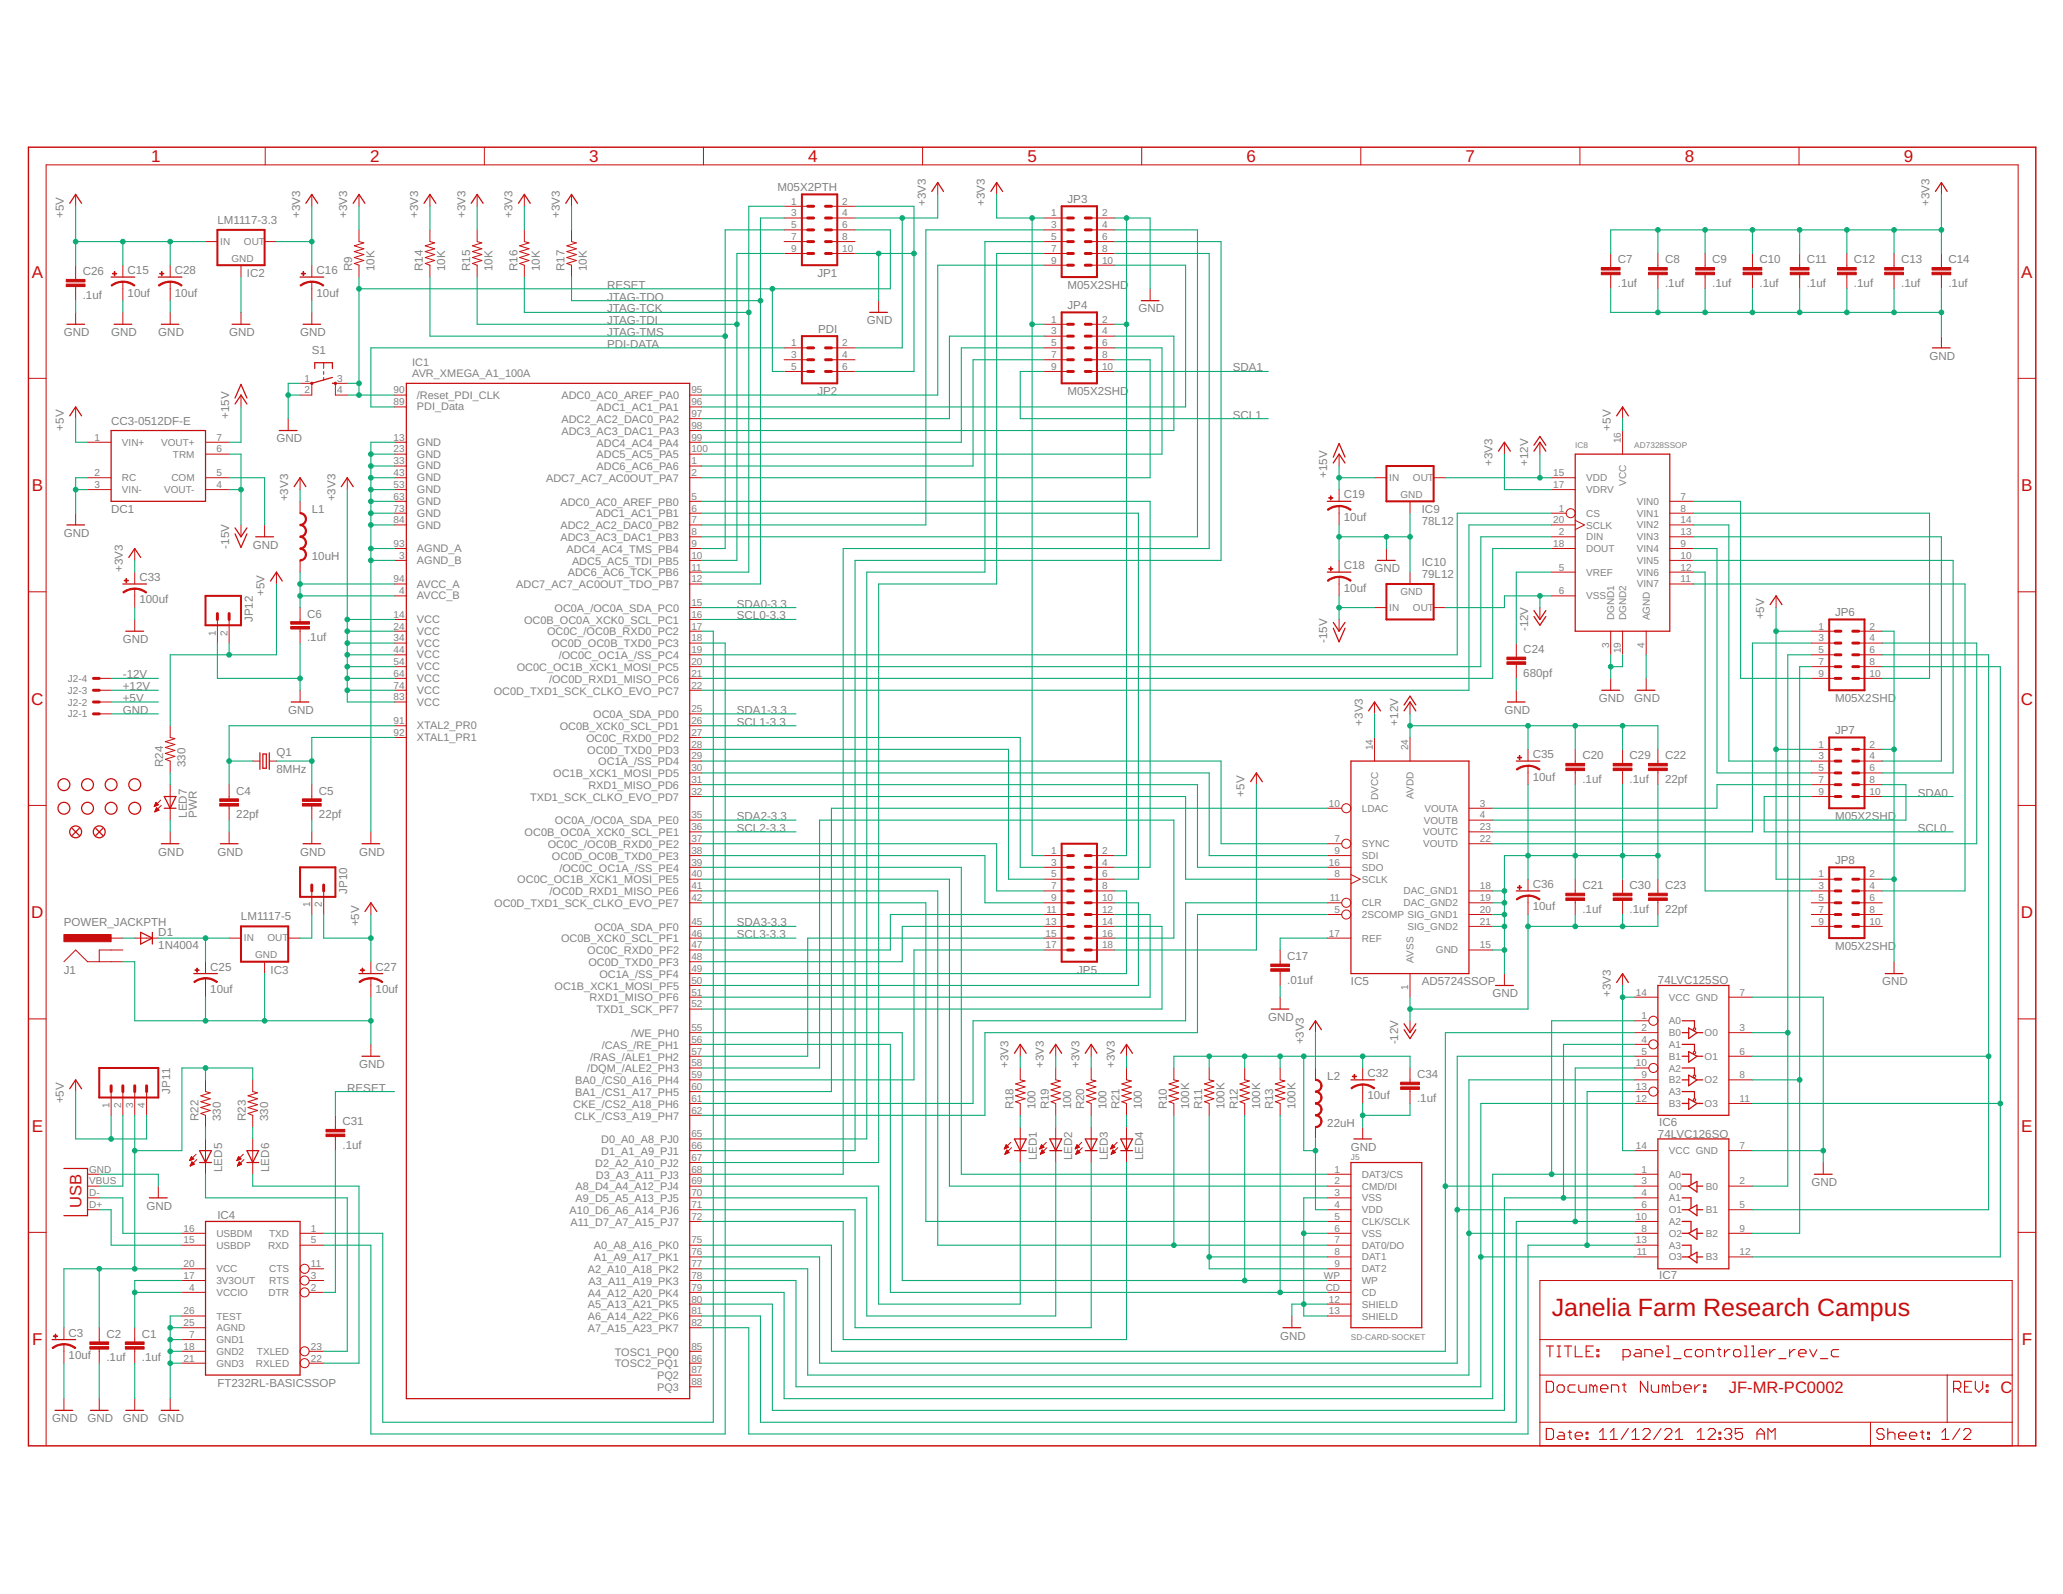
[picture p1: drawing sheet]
<svg xmlns="http://www.w3.org/2000/svg" width="279mm" height="216mm" viewBox="0 0 279 216" stroke-linecap="round" stroke-linejoin="round" font-family="sans-serif">
<defs><g id="words">
<text font-size="3.4" fill="#c90d0c" x="210.1" y="178.2">Janelia Farm Research Campus</text>
<g font-size="2.3" fill="#c90d0c">
<text x="20.5" y="22">1</text>
<text x="50.1" y="22">2</text>
<text x="79.8" y="22">3</text>
<text x="109.5" y="22">4</text>
<text x="139.1" y="22">5</text>
<text x="168.8" y="22">6</text>
<text x="198.5" y="22">7</text>
<text x="228.2" y="22">8</text>
<text x="257.8" y="22">9</text>
<text x="4.3" y="37.6">A</text>
<text x="273.8" y="37.6">A</text>
<text x="4.3" y="66.5">B</text>
<text x="273.8" y="66.5">B</text>
<text x="4.2" y="95.4">C</text>
<text x="273.7" y="95.4">C</text>
<text x="4.2" y="124.4">D</text>
<text x="273.7" y="124.4">D</text>
<text x="4.3" y="153.3">E</text>
<text x="273.8" y="153.3">E</text>
<text x="4.4" y="182.2">F</text>
<text x="273.8" y="182.2">F</text>
</g>
<g font-size="2.2" fill="#c90d0c">
<text x="11.1" y="163.7" transform="rotate(-90 11.1 163.7)">USB</text>
<text x="234.1" y="188.6">JF-MR-PC0002</text>
<text x="270.9" y="188.6">C</text>
</g>
<g font-size="1.6" fill="#808080">
<text x="8.6" y="29.5" transform="rotate(-90 8.6 29.5)">+5V</text>
<text x="40.6" y="29.5" transform="rotate(-90 40.6 29.5)">+3V3</text>
<text x="47" y="29.5" transform="rotate(-90 47 29.5)">+3V3</text>
<text x="56.6" y="29.5" transform="rotate(-90 56.6 29.5)">+3V3</text>
<text x="63" y="29.5" transform="rotate(-90 63 29.5)">+3V3</text>
<text x="69.4" y="29.5" transform="rotate(-90 69.4 29.5)">+3V3</text>
<text x="75.8" y="29.5" transform="rotate(-90 75.8 29.5)">+3V3</text>
<text x="105.3" y="25.9">M05X2PTH</text>
<text x="125.4" y="27.9" transform="rotate(-90 125.4 27.9)">+3V3</text>
<text x="133.4" y="27.9" transform="rotate(-90 133.4 27.9)">+3V3</text>
<text x="144.6" y="27.5">JP3</text>
<text x="261.3" y="27.9" transform="rotate(-90 261.3 27.9)">+3V3</text>
<text x="29.4" y="30.3">LM1117-3.3</text>
<text x="219.1" y="35.7">C7</text>
<text x="225.5" y="35.7">C8</text>
<text x="231.9" y="35.7">C9</text>
<text x="238.3" y="35.7">C10</text>
<text x="244.7" y="35.7">C11</text>
<text x="251.1" y="35.7">C12</text>
<text x="257.5" y="35.7">C13</text>
<text x="263.9" y="35.7">C14</text>
<text x="11.2" y="40.5">.1uf</text>
<text x="11.2" y="37.3">C26</text>
<text x="17.3" y="40.2">10uf</text>
<text x="17.3" y="37.1">C15</text>
<text x="23.7" y="40.2">10uf</text>
<text x="23.7" y="37.1">C28</text>
<text x="33.4" y="37.5">IC2</text>
<text x="42.9" y="40.2">10uf</text>
<text x="42.9" y="37.1">C16</text>
<text x="47.7" y="36.7" transform="rotate(-90 47.7 36.7)">R9</text>
<text x="50.7" y="36.7" transform="rotate(-90 50.7 36.7)">10K</text>
<text x="57.3" y="36.7" transform="rotate(-90 57.3 36.7)">R14</text>
<text x="60.3" y="36.7" transform="rotate(-90 60.3 36.7)">10K</text>
<text x="63.7" y="36.7" transform="rotate(-90 63.7 36.7)">R15</text>
<text x="66.7" y="36.7" transform="rotate(-90 66.7 36.7)">10K</text>
<text x="70.1" y="36.7" transform="rotate(-90 70.1 36.7)">R16</text>
<text x="73.1" y="36.7" transform="rotate(-90 73.1 36.7)">10K</text>
<text x="76.5" y="36.7" transform="rotate(-90 76.5 36.7)">R17</text>
<text x="79.5" y="36.7" transform="rotate(-90 79.5 36.7)">10K</text>
<text x="82.2" y="39.1">RESET</text>
<text x="82.2" y="40.7">JTAG-TDO</text>
<text x="110.7" y="37.5">JP1</text>
<text x="144.6" y="39.1">M05X2SHD</text>
<text x="144.6" y="41.8">JP4</text>
<text x="219.1" y="38.9">.1uf</text>
<text x="225.5" y="38.9">.1uf</text>
<text x="231.9" y="38.9">.1uf</text>
<text x="238.3" y="38.9">.1uf</text>
<text x="244.7" y="38.9">.1uf</text>
<text x="251.1" y="38.9">.1uf</text>
<text x="257.5" y="38.9">.1uf</text>
<text x="263.9" y="38.9">.1uf</text>
<text x="8.6" y="45.5">GND</text>
<text x="15" y="45.5">GND</text>
<text x="21.4" y="45.5">GND</text>
<text x="31" y="45.5">GND</text>
<text x="40.6" y="45.5">GND</text>
<text x="42.2" y="47.9">S1</text>
<text x="82.2" y="42.3">JTAG-TCK</text>
<text x="82.2" y="45.5">JTAG-TMS</text>
<text x="82.2" y="43.9">JTAG-TDI</text>
<text x="82.2" y="47.1">PDI-DATA</text>
<text x="110.8" y="45">PDI</text>
<text x="117.4" y="43.9">GND</text>
<text x="154.2" y="42.3">GND</text>
<text x="110.7" y="53.5">JP2</text>
<text x="144.6" y="53.5">M05X2SHD</text>
<text x="167" y="50.3">SDA1</text>
<text x="261.3" y="48.7">GND</text>
<text x="8.6" y="58.3" transform="rotate(-90 8.6 58.3)">+5V</text>
<text x="15" y="57.5">CC3-0512DF-E</text>
<text x="31" y="56.7" transform="rotate(-90 31 56.7)">+15V</text>
<text x="37.4" y="59.9">GND</text>
<text x="167" y="56.7">SCL1</text>
<text x="218.1" y="58.3" transform="rotate(-90 218.1 58.3)">+5V</text>
<text x="179.8" y="64.7" transform="rotate(-90 179.8 64.7)">+15V</text>
<text x="202.2" y="63.1" transform="rotate(-90 202.2 63.1)">+3V3</text>
<text x="207" y="63.1" transform="rotate(-90 207 63.1)">+12V</text>
<text x="15" y="69.5">DC1</text>
<text x="39" y="67.9" transform="rotate(-90 39 67.9)">+3V3</text>
<text x="42.2" y="69.5">L1</text>
<text x="45.4" y="67.9" transform="rotate(-90 45.4 67.9)">+3V3</text>
<text x="182" y="70.5">10uf</text>
<text x="182" y="67.5">C19</text>
<text x="192.6" y="71.1">78L12</text>
<text x="192.6" y="69.5">IC9</text>
<text x="8.6" y="72.7">GND</text>
<text x="16.6" y="77.5" transform="rotate(-90 16.6 77.5)">+3V3</text>
<text x="31" y="74.3" transform="rotate(-90 31 74.3)">-15V</text>
<text x="34.2" y="74.3">GND</text>
<text x="42.2" y="75.9">10uH</text>
<text x="182" y="77.1">C18</text>
<text x="186.2" y="77.5">GND</text>
<text x="192.6" y="76.7">IC10</text>
<text x="18.9" y="81.7">100uf</text>
<text x="18.9" y="78.7">C33</text>
<text x="35.8" y="80.7" transform="rotate(-90 35.8 80.7)">+5V</text>
<text x="41.6" y="83.7">C6</text>
<text x="99.8" y="82.3">SDA0-3.3</text>
<text x="99.8" y="83.9">SCL0-3.3</text>
<text x="182" y="80.1">10uf</text>
<text x="192.6" y="78.3">79L12</text>
<text x="238.9" y="83.9" transform="rotate(-90 238.9 83.9)">+5V</text>
<text x="248.5" y="83.4">JP6</text>
<text x="16.6" y="87.1">GND</text>
<text x="34.2" y="84.3" transform="rotate(-90 34.2 84.3)">JP12</text>
<text x="41.6" y="86.9">.1uf</text>
<text x="179.8" y="87.1" transform="rotate(-90 179.8 87.1)">-15V</text>
<text x="206.3" y="88.5">C24</text>
<text x="207" y="85.5" transform="rotate(-90 207 85.5)">-12V</text>
<text x="16.6" y="95.1">+5V</text>
<text x="16.6" y="93.5">+12V</text>
<text x="16.6" y="91.9">-12V</text>
<text x="206.3" y="91.7">680pf</text>
<text x="216.5" y="95.1">GND</text>
<text x="221.3" y="95.1">GND</text>
<text x="248.5" y="95.1">M05X2SHD</text>
<text x="16.6" y="96.7">GND</text>
<text x="39" y="96.7">GND</text>
<text x="99.8" y="96.7">SDA1-3.3</text>
<text x="99.8" y="98.3">SCL1-3.3</text>
<text x="184.6" y="98.3" transform="rotate(-90 184.6 98.3)">+3V3</text>
<text x="189.4" y="98.3" transform="rotate(-90 189.4 98.3)">+12V</text>
<text x="203.8" y="96.7">GND</text>
<text x="248.5" y="99.4">JP7</text>
<text x="22.1" y="103.9" transform="rotate(-90 22.1 103.9)">R24</text>
<text x="25.1" y="103.9" transform="rotate(-90 25.1 103.9)">330</text>
<text x="32" y="107.6">C4</text>
<text x="37.4" y="104.7">8MHz</text>
<text x="37.4" y="102.4">Q1</text>
<text x="43.2" y="107.6">C5</text>
<text x="168.6" y="107.9" transform="rotate(-90 168.6 107.9)">+5V</text>
<text x="207.6" y="105.7">10uf</text>
<text x="207.6" y="102.7">C35</text>
<text x="214.3" y="106">.1uf</text>
<text x="214.3" y="102.8">C20</text>
<text x="220.7" y="106">.1uf</text>
<text x="220.7" y="102.8">C29</text>
<text x="225.5" y="106">22pf</text>
<text x="225.5" y="102.8">C22</text>
<text x="259.7" y="107.9">SDA0</text>
<text x="25.3" y="110.8" transform="rotate(-90 25.3 110.8)">LED7</text>
<text x="26.6" y="110.8" transform="rotate(-90 26.6 110.8)">PWR</text>
<text x="32" y="110.8">22pf</text>
<text x="43.2" y="110.8">22pf</text>
<text x="99.8" y="111.1">SDA2-3.3</text>
<text x="99.8" y="112.7">SCL2-3.3</text>
<text x="248.5" y="111.1">M05X2SHD</text>
<text x="259.7" y="112.7">SCL0</text>
<text x="21.4" y="115.9">GND</text>
<text x="29.4" y="115.9">GND</text>
<text x="40.6" y="115.9">GND</text>
<text x="48.6" y="115.9">GND</text>
<text x="248.5" y="117">JP8</text>
<text x="8.6" y="125.5">POWER_JACKPTH</text>
<text x="32.6" y="124.7">LM1117-5</text>
<text x="47" y="121.1" transform="rotate(-90 47 121.1)">JP10</text>
<text x="48.6" y="125.5" transform="rotate(-90 48.6 125.5)">+5V</text>
<text x="99.8" y="125.5">SDA3-3.3</text>
<text x="207.6" y="123.3">10uf</text>
<text x="207.6" y="120.3">C36</text>
<text x="214.3" y="123.6">.1uf</text>
<text x="214.3" y="120.4">C21</text>
<text x="220.7" y="123.6">.1uf</text>
<text x="220.7" y="120.4">C30</text>
<text x="225.5" y="123.6">22pf</text>
<text x="225.5" y="120.4">C23</text>
<text x="8.6" y="131.9">J1</text>
<text x="21.4" y="128.5">1N4004</text>
<text x="21.4" y="126.8">D1</text>
<text x="28.5" y="131.5">C25</text>
<text x="36.6" y="131.9">IC3</text>
<text x="50.9" y="131.5">C27</text>
<text x="99.8" y="127.1">SCL3-3.3</text>
<text x="145.9" y="131.9">JP5</text>
<text x="174.3" y="130">C17</text>
<text x="248.5" y="128.7">M05X2SHD</text>
<text x="28.5" y="134.5">10uf</text>
<text x="50.9" y="134.5">10uf</text>
<text x="174.3" y="133.2">.01uf</text>
<text x="183" y="133.5">IC5</text>
<text x="192.6" y="133.5">AD5724SSOP</text>
<text x="202.2" y="135.1">GND</text>
<text x="218.1" y="135.1" transform="rotate(-90 218.1 135.1)">+3V3</text>
<text x="224.5" y="133.3">74LVC125SO</text>
<text x="254.9" y="133.5">GND</text>
<text x="171.8" y="138.3">GND</text>
<text x="176.6" y="141.5" transform="rotate(-90 176.6 141.5)">+3V3</text>
<text x="189.4" y="141.5" transform="rotate(-90 189.4 141.5)">-12V</text>
<text x="8.6" y="149.5" transform="rotate(-90 8.6 149.5)">+5V</text>
<text x="23" y="148.1" transform="rotate(-90 23 148.1)">JP11</text>
<text x="47" y="147.9">RESET</text>
<text x="48.6" y="144.7">GND</text>
<text x="136.6" y="144.7" transform="rotate(-90 136.6 144.7)">+3V3</text>
<text x="141.4" y="144.7" transform="rotate(-90 141.4 144.7)">+3V3</text>
<text x="146.2" y="144.7" transform="rotate(-90 146.2 144.7)">+3V3</text>
<text x="151" y="144.7" transform="rotate(-90 151 144.7)">+3V3</text>
<text x="179.8" y="146.3">L2</text>
<text x="185.2" y="148.9">10uf</text>
<text x="185.2" y="145.9">C32</text>
<text x="191.9" y="149.2">.1uf</text>
<text x="191.9" y="146">C34</text>
<text x="26.9" y="151.9" transform="rotate(-90 26.9 151.9)">R22</text>
<text x="29.9" y="151.9" transform="rotate(-90 29.9 151.9)">330</text>
<text x="33.3" y="151.9" transform="rotate(-90 33.3 151.9)">R23</text>
<text x="36.3" y="151.9" transform="rotate(-90 36.3 151.9)">330</text>
<text x="46.4" y="155.6">.1uf</text>
<text x="46.4" y="152.4">C31</text>
<text x="137.2" y="150.3" transform="rotate(-90 137.2 150.3)">R18</text>
<text x="140.3" y="150.3" transform="rotate(-90 140.3 150.3)">100</text>
<text x="142" y="150.3" transform="rotate(-90 142 150.3)">R19</text>
<text x="145.1" y="150.3" transform="rotate(-90 145.1 150.3)">100</text>
<text x="146.8" y="150.3" transform="rotate(-90 146.8 150.3)">R20</text>
<text x="149.9" y="150.3" transform="rotate(-90 149.9 150.3)">100</text>
<text x="151.6" y="150.3" transform="rotate(-90 151.6 150.3)">R21</text>
<text x="154.7" y="150.3" transform="rotate(-90 154.7 150.3)">100</text>
<text x="158" y="150.3" transform="rotate(-90 158 150.3)">R10</text>
<text x="161.1" y="150.3" transform="rotate(-90 161.1 150.3)">100K</text>
<text x="162.8" y="150.3" transform="rotate(-90 162.8 150.3)">R11</text>
<text x="165.9" y="150.3" transform="rotate(-90 165.9 150.3)">100K</text>
<text x="167.6" y="150.3" transform="rotate(-90 167.6 150.3)">R12</text>
<text x="170.6" y="150.3" transform="rotate(-90 170.6 150.3)">100K</text>
<text x="172.4" y="150.3" transform="rotate(-90 172.4 150.3)">R13</text>
<text x="175.4" y="150.3" transform="rotate(-90 175.4 150.3)">100K</text>
<text x="179.8" y="152.7">22uH</text>
<text x="183" y="155.9">GND</text>
<text x="224.5" y="154.1">74LVC126SO</text>
<text x="224.7" y="152.5">IC6</text>
<text x="30.1" y="158.7" transform="rotate(-90 30.1 158.7)">LED5</text>
<text x="36.5" y="158.7" transform="rotate(-90 36.5 158.7)">LED6</text>
<text x="140.4" y="157.1" transform="rotate(-90 140.4 157.1)">LED1</text>
<text x="145.2" y="157.1" transform="rotate(-90 145.2 157.1)">LED2</text>
<text x="150" y="157.1" transform="rotate(-90 150 157.1)">LED3</text>
<text x="154.8" y="157.1" transform="rotate(-90 154.8 157.1)">LED4</text>
<text x="245.3" y="160.7">GND</text>
<text x="19.8" y="163.8">GND</text>
<text x="29.4" y="165.1">IC4</text>
<text x="224.7" y="173.3">IC7</text>
<text x="9.3" y="184.1">10uf</text>
<text x="9.3" y="181">C3</text>
<text x="14.4" y="184.4">.1uf</text>
<text x="14.4" y="181.2">C2</text>
<text x="19.2" y="184.4">.1uf</text>
<text x="19.2" y="181.2">C1</text>
<text x="173.4" y="181.4">GND</text>
<text x="29.4" y="187.8">FT232RL-BASICSSOP</text>
<text x="7.1" y="192.6">GND</text>
<text x="11.8" y="192.6">GND</text>
<text x="16.6" y="192.6">GND</text>
<text x="21.4" y="192.6">GND</text>
</g>
<g font-size="1.5" fill="#808080">
<text x="55.8" y="51.1">AVR_XMEGA_A1_100A</text>
<text x="55.8" y="49.5">IC1</text>
<text x="56.5" y="54">/Reset_PDI_CLK</text>
<text x="56.5" y="55.6">PDI_Data</text>
<text x="76" y="54.1">ADC0_AC0_AREF_PA0</text>
<text x="76" y="57.3">ADC2_AC2_DAC0_PA2</text>
<text x="76" y="58.9">ADC3_AC3_DAC1_PA3</text>
<text x="80.8" y="55.7">ADC1_AC1_PA1</text>
<text x="56.5" y="60.4">GND</text>
<text x="56.5" y="62">GND</text>
<text x="56.5" y="63.6">GND</text>
<text x="56.5" y="65.2">GND</text>
<text x="74" y="65.3">ADC7_AC7_AC0OUT_PA7</text>
<text x="80.8" y="60.5">ADC4_AC4_PA4</text>
<text x="80.8" y="62.1">ADC5_AC5_PA5</text>
<text x="80.8" y="63.7">ADC6_AC6_PA6</text>
<text x="56.5" y="66.8">GND</text>
<text x="56.5" y="68.4">GND</text>
<text x="56.5" y="70">GND</text>
<text x="56.5" y="71.6">GND</text>
<text x="75.9" y="68.5">ADC0_AC0_AREF_PB0</text>
<text x="75.9" y="71.7">ADC2_AC2_DAC0_PB2</text>
<text x="80.7" y="70.1">ADC1_AC1_PB1</text>
<text x="56.5" y="76.4">AGND_B</text>
<text x="56.5" y="74.8">AGND_A</text>
<text x="75.9" y="73.3">ADC3_AC3_DAC1_PB3</text>
<text x="76.7" y="74.9">ADC4_AC4_TMS_PB4</text>
<text x="77.5" y="76.5">ADC5_AC5_TDI_PB5</text>
<text x="56.5" y="79.6">AVCC_A</text>
<text x="56.5" y="81.2">AVCC_B</text>
<text x="69.9" y="79.7">ADC7_AC7_AC0OUT_TDO_PB7</text>
<text x="75.1" y="82.9">OC0A_/OC0A_SDA_PC0</text>
<text x="76.9" y="78.1">ADC6_AC6_TCK_PB6</text>
<text x="56.5" y="84.4">VCC</text>
<text x="56.5" y="86">VCC</text>
<text x="56.5" y="87.6">VCC</text>
<text x="56.5" y="89.2">VCC</text>
<text x="71" y="84.5">OC0B_OC0A_XCK0_SCL_PC1</text>
<text x="74.1" y="86.1">OC0C_/OC0B_RXD0_PC2</text>
<text x="74.7" y="87.7">OC0D_OC0B_TXD0_PC3</text>
<text x="75.7" y="89.3">/OC0C_OC1A_/SS_PC4</text>
<text x="56.5" y="90.8">VCC</text>
<text x="56.5" y="92.4">VCC</text>
<text x="56.5" y="94">VCC</text>
<text x="56.5" y="95.6">VCC</text>
<text x="66.9" y="94.1">OC0D_TXD1_SCK_CLKO_EVO_PC7</text>
<text x="70" y="90.9">OC0C_OC1B_XCK1_MOSI_PC5</text>
<text x="74.4" y="92.5">/OC0D_RXD1_MISO_PC6</text>
<text x="56.5" y="98.8">XTAL2_PR0</text>
<text x="56.5" y="100.4">XTAL1_PR1</text>
<text x="75.8" y="98.9">OC0B_XCK0_SCL_PD1</text>
<text x="79.4" y="100.5">OC0C_RXD0_PD2</text>
<text x="80.3" y="97.3">OC0A_SDA_PD0</text>
<text x="74.9" y="105.3">OC1B_XCK1_MOSI_PD5</text>
<text x="79.5" y="102.1">OC0D_TXD0_PD3</text>
<text x="79.7" y="106.9">RXD1_MISO_PD6</text>
<text x="81" y="103.7">OC1A_/SS_PD4</text>
<text x="71.1" y="113.3">OC0B_OC0A_XCK0_SCL_PE1</text>
<text x="71.8" y="108.5">TXD1_SCK_CLKO_EVO_PD7</text>
<text x="75.2" y="111.7">OC0A_/OC0A_SDA_PE0</text>
<text x="70.1" y="119.7">OC0C_OC1B_XCK1_MOSI_PE5</text>
<text x="74.2" y="114.9">OC0C_/OC0B_RXD0_PE2</text>
<text x="74.8" y="116.5">OC0D_OC0B_TXD0_PE3</text>
<text x="75.8" y="118.1">/OC0C_OC1A_/SS_PE4</text>
<text x="66.9" y="122.9">OC0D_TXD1_SCK_CLKO_EVO_PE7</text>
<text x="74.4" y="121.3">/OC0D_RXD1_MISO_PE6</text>
<text x="76" y="127.7">OC0B_XCK0_SCL_PF1</text>
<text x="79.5" y="129.2">OC0C_RXD0_PF2</text>
<text x="79.7" y="130.8">OC0D_TXD0_PF3</text>
<text x="80.5" y="126.1">OC0A_SDA_PF0</text>
<text x="75.1" y="134">OC1B_XCK1_MOSI_PF5</text>
<text x="79.9" y="135.6">RXD1_MISO_PF6</text>
<text x="80.8" y="137.2">TXD1_SCK_PF7</text>
<text x="81.2" y="132.4">OC1A_/SS_PF4</text>
<text x="79.9" y="143.6">/RAS_/ALE1_PH2</text>
<text x="81.5" y="142">/CAS_/RE_PH1</text>
<text x="85.5" y="140.4">/WE_PH0</text>
<text x="77.9" y="146.8">BA0_/CS0_A16_PH4</text>
<text x="77.9" y="148.4">BA1_/CS1_A17_PH5</text>
<text x="79.5" y="145.2">/DQM_/ALE2_PH3</text>
<text x="77.6" y="150">CKE_/CS2_A18_PH6</text>
<text x="77.8" y="151.6">CLK_/CS3_A19_PH7</text>
<text x="81.4" y="154.8">D0_A0_A8_PJ0</text>
<text x="78" y="161.2">A8_D4_A4_A12_PJ4</text>
<text x="80.6" y="158">D2_A2_A10_PJ2</text>
<text x="80.7" y="159.6">D3_A3_A11_PJ3</text>
<text x="81.4" y="156.4">D1_A1_A9_PJ1</text>
<text x="77.2" y="164.4">A10_D6_A6_A14_PJ6</text>
<text x="77.3" y="166">A11_D7_A7_A15_PJ7</text>
<text x="78" y="162.8">A9_D5_A5_A13_PJ5</text>
<text x="79.6" y="172.4">A2_A10_A18_PK2</text>
<text x="80.4" y="169.2">A0_A8_A16_PK0</text>
<text x="80.4" y="170.8">A1_A9_A17_PK1</text>
<text x="79.6" y="175.6">A4_A12_A20_PK4</text>
<text x="79.6" y="177.2">A5_A13_A21_PK5</text>
<text x="79.6" y="178.8">A6_A14_A22_PK6</text>
<text x="79.7" y="174">A3_A11_A19_PK3</text>
<text x="79.6" y="180.4">A7_A15_A23_PK7</text>
<text x="83.3" y="183.6">TOSC1_PQ0</text>
<text x="83.3" y="185.2">TOSC2_PQ1</text>
<text x="89" y="186.8">PQ2</text>
<text x="89" y="188.4">PQ3</text>
</g>
<g font-size="1.4" fill="#808080">
<text x="107.2" y="27.7">1</text>
<text x="107.2" y="29.3">3</text>
<text x="114.1" y="27.7">2</text>
<text x="114.1" y="29.3">4</text>
<text x="142.3" y="29.3">1</text>
<text x="149.3" y="29.3">2</text>
<text x="29.8" y="33.1">IN</text>
<text x="31.4" y="35.4">GND</text>
<text x="33" y="33.1">OUT</text>
<text x="107.2" y="30.9">5</text>
<text x="107.2" y="32.5">7</text>
<text x="107.2" y="34.1">9</text>
<text x="114.1" y="30.9">6</text>
<text x="114.1" y="32.5">8</text>
<text x="114.1" y="34.1">10</text>
<text x="142.3" y="35.7">9</text>
<text x="142.3" y="34.1">7</text>
<text x="142.3" y="32.5">5</text>
<text x="142.3" y="30.9">3</text>
<text x="149.3" y="35.7">10</text>
<text x="149.3" y="34.1">8</text>
<text x="149.3" y="32.5">6</text>
<text x="149.3" y="30.9">4</text>
<text x="107.2" y="46.9">1</text>
<text x="114.1" y="46.9">2</text>
<text x="142.3" y="46.9">5</text>
<text x="142.3" y="45.3">3</text>
<text x="142.3" y="43.7">1</text>
<text x="149.3" y="46.9">6</text>
<text x="149.3" y="45.3">4</text>
<text x="149.3" y="43.7">2</text>
<text x="41.2" y="51.7">1</text>
<text x="41.2" y="53.3">2</text>
<text x="45.7" y="51.7">3</text>
<text x="45.7" y="53.3">4</text>
<text x="53.3" y="53.3">90</text>
<text x="93.6" y="53.3">95</text>
<text x="107.2" y="48.5">3</text>
<text x="107.2" y="50.1">5</text>
<text x="114.1" y="48.5">4</text>
<text x="114.1" y="50.1">6</text>
<text x="142.3" y="50.1">9</text>
<text x="142.3" y="48.5">7</text>
<text x="149.3" y="50.1">10</text>
<text x="149.3" y="48.5">8</text>
<text x="12.8" y="59.7">1</text>
<text x="29.3" y="59.7">7</text>
<text x="53.3" y="59.7">13</text>
<text x="53.3" y="54.9">89</text>
<text x="93.6" y="54.9">96</text>
<text x="93.6" y="56.5">97</text>
<text x="93.6" y="58.1">98</text>
<text x="93.6" y="59.7">99</text>
<text x="12.8" y="64.5">2</text>
<text x="16.5" y="60.4">VIN+</text>
<text x="16.5" y="65.2">RC</text>
<text x="21.8" y="60.4">VOUT+</text>
<text x="23.2" y="65.2">COM</text>
<text x="23.4" y="62">TRM</text>
<text x="29.3" y="61.3">6</text>
<text x="29.3" y="64.5">5</text>
<text x="53.3" y="61.3">23</text>
<text x="53.3" y="62.9">33</text>
<text x="53.3" y="64.5">43</text>
<text x="93.6" y="62.9">1</text>
<text x="93.6" y="64.5">2</text>
<text x="93.6" y="61.3">100</text>
<text x="188.2" y="65.1">IN</text>
<text x="191.4" y="65.1">OUT</text>
<text x="210.4" y="64.5">15</text>
<text x="214.8" y="65.2">VDD</text>
<text x="219.5" y="60" transform="rotate(-90 219.5 60)">16</text>
<text x="220.2" y="65.8" transform="rotate(-90 220.2 65.8)">VCC</text>
<text x="12.8" y="66.1">3</text>
<text x="16.5" y="66.8">VIN-</text>
<text x="22.2" y="66.8">VOUT-</text>
<text x="29.3" y="66.1">4</text>
<text x="53.3" y="66.1">53</text>
<text x="53.3" y="67.7">63</text>
<text x="53.3" y="69.3">73</text>
<text x="53.3" y="70.9">84</text>
<text x="93.6" y="67.7">5</text>
<text x="93.6" y="69.3">6</text>
<text x="93.6" y="70.9">7</text>
<text x="189.7" y="67.4">GND</text>
<text x="210.4" y="70.9">20</text>
<text x="210.4" y="66.1">17</text>
<text x="211.1" y="69.3">1</text>
<text x="214.8" y="70">CS</text>
<text x="214.8" y="71.6">SCLK</text>
<text x="214.8" y="66.8">VDRV</text>
<text x="221.7" y="68.4">VIN0</text>
<text x="221.7" y="70">VIN1</text>
<text x="221.7" y="71.6">VIN2</text>
<text x="227.6" y="67.7">7</text>
<text x="227.6" y="69.3">8</text>
<text x="227.6" y="70.9">14</text>
<text x="53.3" y="74.1">93</text>
<text x="54" y="75.7">3</text>
<text x="93.6" y="72.5">8</text>
<text x="93.6" y="74.1">9</text>
<text x="93.6" y="75.7">10</text>
<text x="93.6" y="77.3">11</text>
<text x="210.4" y="74.1">18</text>
<text x="211.1" y="72.5">2</text>
<text x="211.1" y="77.3">5</text>
<text x="214.8" y="73.2">DIN</text>
<text x="214.8" y="74.8">DOUT</text>
<text x="214.8" y="78">VREF</text>
<text x="221.7" y="73.2">VIN3</text>
<text x="221.7" y="74.8">VIN4</text>
<text x="221.7" y="76.4">VIN5</text>
<text x="221.7" y="78">VIN6</text>
<text x="227.6" y="72.5">13</text>
<text x="227.6" y="74.1">9</text>
<text x="227.6" y="75.7">10</text>
<text x="227.6" y="77.3">12</text>
<text x="53.3" y="83.7">14</text>
<text x="53.3" y="78.9">94</text>
<text x="54" y="80.5">4</text>
<text x="93.6" y="78.9">12</text>
<text x="93.6" y="82.1">15</text>
<text x="93.6" y="83.7">16</text>
<text x="188.2" y="82.7">IN</text>
<text x="189.7" y="80.5">GND</text>
<text x="191.4" y="82.7">OUT</text>
<text x="211.1" y="80.5">6</text>
<text x="214.8" y="81.2">VSS</text>
<text x="221.7" y="79.6">VIN7</text>
<text x="227.6" y="78.9">11</text>
<text x="29.2" y="86.1" transform="rotate(-90 29.2 86.1)">1</text>
<text x="30.8" y="86.1" transform="rotate(-90 30.8 86.1)">2</text>
<text x="53.3" y="85.3">24</text>
<text x="53.3" y="86.9">34</text>
<text x="53.3" y="88.5">44</text>
<text x="93.6" y="85.3">17</text>
<text x="93.6" y="86.9">18</text>
<text x="93.6" y="88.5">19</text>
<text x="217.9" y="87.7" transform="rotate(-90 217.9 87.7)">3</text>
<text x="218.6" y="84" transform="rotate(-90 218.6 84)">DGND1</text>
<text x="219.5" y="88.5" transform="rotate(-90 219.5 88.5)">19</text>
<text x="220.2" y="84" transform="rotate(-90 220.2 84)">DGND2</text>
<text x="222.7" y="87.7" transform="rotate(-90 222.7 87.7)">4</text>
<text x="223.4" y="84" transform="rotate(-90 223.4 84)">AGND</text>
<text x="246.3" y="88.5">5</text>
<text x="246.3" y="86.9">3</text>
<text x="246.3" y="85.3">1</text>
<text x="253.2" y="88.5">6</text>
<text x="253.2" y="86.9">4</text>
<text x="253.2" y="85.3">2</text>
<text x="9.2" y="95.6">J2-2</text>
<text x="9.2" y="94">J2-3</text>
<text x="9.2" y="92.4">J2-4</text>
<text x="53.3" y="90.1">54</text>
<text x="53.3" y="91.7">64</text>
<text x="53.3" y="93.3">74</text>
<text x="53.3" y="94.9">83</text>
<text x="93.6" y="90.1">20</text>
<text x="93.6" y="91.7">21</text>
<text x="93.6" y="93.3">22</text>
<text x="246.3" y="91.7">9</text>
<text x="246.3" y="90.1">7</text>
<text x="253.2" y="91.7">10</text>
<text x="253.2" y="90.1">8</text>
<text x="9.2" y="97.2">J2-1</text>
<text x="53.3" y="98.1">91</text>
<text x="53.3" y="99.7">92</text>
<text x="93.6" y="96.5">25</text>
<text x="93.6" y="98.1">26</text>
<text x="93.6" y="99.7">27</text>
<text x="93.6" y="101.3">28</text>
<text x="185.9" y="101.6" transform="rotate(-90 185.9 101.6)">14</text>
<text x="190.7" y="101.6" transform="rotate(-90 190.7 101.6)">24</text>
<text x="246.3" y="101.3">1</text>
<text x="253.2" y="101.3">2</text>
<text x="93.6" y="102.9">29</text>
<text x="93.6" y="104.5">30</text>
<text x="93.6" y="106.1">31</text>
<text x="93.6" y="107.7">32</text>
<text x="246.3" y="107.7">9</text>
<text x="246.3" y="106.1">7</text>
<text x="246.3" y="104.5">5</text>
<text x="246.3" y="102.9">3</text>
<text x="253.2" y="107.7">10</text>
<text x="253.2" y="106.1">8</text>
<text x="253.2" y="104.5">6</text>
<text x="253.2" y="102.9">4</text>
<text x="93.6" y="110.9">35</text>
<text x="93.6" y="112.5">36</text>
<text x="180" y="109.3">10</text>
<text x="184.4" y="110">LDAC</text>
<text x="186.6" y="108.4" transform="rotate(-90 186.6 108.4)">DVCC</text>
<text x="191.4" y="108.2" transform="rotate(-90 191.4 108.2)">AVDD</text>
<text x="192.7" y="113.2">VOUTC</text>
<text x="192.8" y="111.6">VOUTB</text>
<text x="192.9" y="110">VOUTA</text>
<text x="200.4" y="109.3">3</text>
<text x="200.4" y="110.9">4</text>
<text x="200.4" y="112.5">23</text>
<text x="93.6" y="114.1">37</text>
<text x="93.6" y="115.7">38</text>
<text x="93.6" y="117.3">39</text>
<text x="93.6" y="118.9">40</text>
<text x="142.3" y="115.7">1</text>
<text x="142.3" y="117.3">3</text>
<text x="142.3" y="118.9">5</text>
<text x="149.3" y="115.7">2</text>
<text x="149.3" y="117.3">4</text>
<text x="149.3" y="118.9">6</text>
<text x="180" y="117.3">16</text>
<text x="180.7" y="118.9">8</text>
<text x="180.7" y="115.7">9</text>
<text x="180.7" y="114.1">7</text>
<text x="184.4" y="119.6">SCLK</text>
<text x="184.4" y="118">SDO</text>
<text x="184.4" y="116.4">SDI</text>
<text x="184.4" y="114.8">SYNC</text>
<text x="192.7" y="114.8">VOUTD</text>
<text x="200.4" y="114.1">22</text>
<text x="246.3" y="118.9">1</text>
<text x="253.2" y="118.9">2</text>
<text x="42" y="122.9" transform="rotate(-90 42 122.9)">1</text>
<text x="43.6" y="122.9" transform="rotate(-90 43.6 122.9)">2</text>
<text x="93.6" y="120.5">41</text>
<text x="93.6" y="122.1">42</text>
<text x="93.6" y="125.2">45</text>
<text x="141.6" y="125.2">13</text>
<text x="141.7" y="123.6">11</text>
<text x="142.3" y="120.5">7</text>
<text x="142.3" y="122.1">9</text>
<text x="149.3" y="120.5">8</text>
<text x="149.3" y="122.1">10</text>
<text x="149.3" y="123.6">12</text>
<text x="149.3" y="125.2">14</text>
<text x="180.1" y="122.1">11</text>
<text x="180.7" y="123.6">5</text>
<text x="184.4" y="124.4">2SCOMP SIG_GND1</text>
<text x="184.4" y="122.8">CLR</text>
<text x="190.1" y="121.1">DAC_GND1</text>
<text x="190.1" y="122.7">DAC_GND2</text>
<text x="190.6" y="125.9">SIG_GND2</text>
<text x="200.4" y="120.5">18</text>
<text x="200.4" y="123.6">20</text>
<text x="200.4" y="122.1">19</text>
<text x="200.4" y="125.2">21</text>
<text x="246.3" y="125.2">9</text>
<text x="246.3" y="123.6">7</text>
<text x="246.3" y="122.1">5</text>
<text x="246.3" y="120.5">3</text>
<text x="253.2" y="125.2">10</text>
<text x="253.2" y="123.6">8</text>
<text x="253.2" y="122.1">6</text>
<text x="253.2" y="120.5">4</text>
<text x="33" y="127.5">IN</text>
<text x="34.6" y="129.8">GND</text>
<text x="36.2" y="127.5">OUT</text>
<text x="93.6" y="126.8">46</text>
<text x="93.6" y="128.4">47</text>
<text x="93.6" y="130">48</text>
<text x="93.6" y="131.6">49</text>
<text x="141.6" y="126.8">15</text>
<text x="141.6" y="128.4">17</text>
<text x="149.3" y="126.8">16</text>
<text x="149.3" y="128.4">18</text>
<text x="180" y="126.8">17</text>
<text x="184.4" y="127.6">REF</text>
<text x="191.4" y="130.4" transform="rotate(-90 191.4 130.4)">AVSS</text>
<text x="194.5" y="129.1">GND</text>
<text x="200.4" y="128.4">15</text>
<text x="93.6" y="133.2">50</text>
<text x="93.6" y="134.8">51</text>
<text x="93.6" y="136.4">52</text>
<text x="190.7" y="134.1" transform="rotate(-90 190.7 134.1)">1</text>
<text x="221.6" y="134.8">14</text>
<text x="226" y="135.5">VCC GND</text>
<text x="235.6" y="134.8">7</text>
<text x="93.6" y="139.6">55</text>
<text x="93.6" y="141.2">56</text>
<text x="93.6" y="142.8">57</text>
<text x="222.3" y="138">1</text>
<text x="222.3" y="139.6">2</text>
<text x="222.3" y="141.2">4</text>
<text x="222.3" y="142.8">5</text>
<text x="226" y="138.7">A0</text>
<text x="226" y="140.3">B0</text>
<text x="226" y="141.9">A1</text>
<text x="226" y="143.5">B1</text>
<text x="230.9" y="143.5">O1</text>
<text x="230.9" y="140.3">O0</text>
<text x="235.6" y="142.8">6</text>
<text x="235.6" y="139.6">3</text>
<text x="93.6" y="144.4">58</text>
<text x="93.6" y="146">59</text>
<text x="93.6" y="147.6">60</text>
<text x="93.6" y="149.2">61</text>
<text x="221.6" y="144.4">10</text>
<text x="221.6" y="149.2">12</text>
<text x="221.6" y="147.6">13</text>
<text x="222.3" y="146">9</text>
<text x="226" y="145.1">A2</text>
<text x="226" y="146.7">B2</text>
<text x="226" y="149.9">B3</text>
<text x="226" y="148.3">A3</text>
<text x="230.9" y="149.9">O3</text>
<text x="230.9" y="146.7">O2</text>
<text x="235.6" y="149.2">11</text>
<text x="235.6" y="146">8</text>
<text x="14.8" y="150.1" transform="rotate(-90 14.8 150.1)">1</text>
<text x="16.4" y="150.1" transform="rotate(-90 16.4 150.1)">2</text>
<text x="18" y="150.1" transform="rotate(-90 18 150.1)">3</text>
<text x="19.6" y="150.1" transform="rotate(-90 19.6 150.1)">4</text>
<text x="93.6" y="150.8">62</text>
<text x="93.6" y="154">65</text>
<text x="93.6" y="155.6">66</text>
<text x="221.6" y="155.6">14</text>
<text x="235.6" y="155.6">7</text>
<text x="12.1" y="160.4">VBUS</text>
<text x="12.1" y="158.8">GND</text>
<text x="93.6" y="157.2">67</text>
<text x="93.6" y="158.8">68</text>
<text x="93.6" y="160.4">69</text>
<text x="180.7" y="158.8">1</text>
<text x="180.7" y="160.4">2</text>
<text x="184.4" y="159.5">DAT3/CS</text>
<text x="184.4" y="161.1">CMD/DI</text>
<text x="222.3" y="158.8">1</text>
<text x="222.3" y="160.4">3</text>
<text x="226" y="156.3">VCC GND</text>
<text x="226" y="159.5">A0</text>
<text x="226" y="161.1">O0</text>
<text x="231" y="161.1">B0</text>
<text x="235.6" y="160.4">2</text>
<text x="12.1" y="163.6">D+</text>
<text x="12.1" y="162">D-</text>
<text x="24.9" y="166.8">16</text>
<text x="29.3" y="167.5">USBDM</text>
<text x="36.5" y="167.5">TXD</text>
<text x="42.1" y="166.8">1</text>
<text x="93.6" y="162">70</text>
<text x="93.6" y="163.6">71</text>
<text x="93.6" y="165.2">72</text>
<text x="180.7" y="162">3</text>
<text x="180.7" y="163.6">4</text>
<text x="180.7" y="165.2">5</text>
<text x="180.7" y="166.8">6</text>
<text x="184.4" y="162.7">VSS</text>
<text x="184.4" y="164.3">VDD</text>
<text x="184.4" y="165.9">CLK/SCLK</text>
<text x="184.4" y="167.5">VSS</text>
<text x="221.6" y="165.2">10</text>
<text x="222.3" y="162">4</text>
<text x="222.3" y="166.8">8</text>
<text x="222.3" y="163.6">6</text>
<text x="226" y="162.7">A1</text>
<text x="226" y="165.9">A2</text>
<text x="226" y="167.5">O2</text>
<text x="226" y="164.3">O1</text>
<text x="231" y="164.3">B1</text>
<text x="231" y="167.5">B2</text>
<text x="235.6" y="163.6">5</text>
<text x="235.6" y="166.8">9</text>
<text x="24.9" y="173.2">17</text>
<text x="24.9" y="168.4">15</text>
<text x="24.9" y="171.6">20</text>
<text x="29.3" y="173.9">3V3OUT</text>
<text x="29.3" y="169.1">USBDP</text>
<text x="29.3" y="172.3">VCC</text>
<text x="36.3" y="169.1">RXD</text>
<text x="36.5" y="172.3">CTS</text>
<text x="36.5" y="173.9">RTS</text>
<text x="42.1" y="168.4">5</text>
<text x="42.1" y="173.2">3</text>
<text x="42.1" y="171.6">11</text>
<text x="93.6" y="168.4">75</text>
<text x="93.6" y="170">76</text>
<text x="93.6" y="171.6">77</text>
<text x="93.6" y="173.2">78</text>
<text x="179.3" y="173.2">WP</text>
<text x="180.7" y="168.4">7</text>
<text x="180.7" y="170">8</text>
<text x="180.7" y="171.6">9</text>
<text x="184.4" y="169.1">DAT0/DO</text>
<text x="184.4" y="170.7">DAT1</text>
<text x="184.4" y="173.9">WP</text>
<text x="184.4" y="172.3">DAT2</text>
<text x="221.6" y="168.4">13</text>
<text x="221.7" y="170">11</text>
<text x="226" y="169.1">A3</text>
<text x="226" y="170.7">O3</text>
<text x="231" y="170.7">B3</text>
<text x="235.6" y="170">12</text>
<text x="24.9" y="179.6">25</text>
<text x="24.9" y="178">26</text>
<text x="25.6" y="174.8">4</text>
<text x="29.3" y="175.5">VCCIO</text>
<text x="29.3" y="178.7">TEST</text>
<text x="36.4" y="175.5">DTR</text>
<text x="42.1" y="174.8">2</text>
<text x="93.6" y="174.8">79</text>
<text x="93.6" y="176.4">80</text>
<text x="93.6" y="178">81</text>
<text x="93.6" y="179.6">82</text>
<text x="179.5" y="174.8">CD</text>
<text x="180" y="176.4">12</text>
<text x="180" y="178">13</text>
<text x="184.4" y="175.5">CD</text>
<text x="184.4" y="177.1">SHIELD</text>
<text x="184.4" y="178.7">SHIELD</text>
<text x="24.9" y="182.8">18</text>
<text x="24.9" y="184.4">21</text>
<text x="25.6" y="181.2">7</text>
<text x="29.3" y="181.9">GND1</text>
<text x="29.3" y="183.5">GND2</text>
<text x="29.3" y="185.1">GND3</text>
<text x="29.3" y="180.3">AGND</text>
<text x="34.7" y="185.1">RXLED</text>
<text x="34.8" y="183.5">TXLED</text>
<text x="42.1" y="182.8">23</text>
<text x="42.1" y="184.4">22</text>
<text x="93.6" y="182.8">85</text>
<text x="93.6" y="184.4">86</text>
<text x="93.6" y="186">87</text>
<text x="93.6" y="187.6">88</text>
</g>
<g font-size="1.1" fill="#808080">
<text x="213.3" y="60.7">IC8</text>
<text x="221.3" y="60.7">AD7328SSOP</text>
<text x="183" y="157.1">J5</text>
<text x="183" y="181.4">SD-CARD-SOCKET</text>
</g>
</g></defs>
<g fill="none" stroke="#c90d0c" stroke-width=".17">
<path d="M9.4 27.5l.8-1.2 .8 1.2M15 37.5h3.2M21.4 37.5h3.2M40.6 37.5h3.2M41.4 27.5l.8-1.2 .8 1.2M47.8 27.5l.8-1.2 .8 1.2M57.4 27.5l.8-1.2 .8 1.2M63.8 27.5l.8-1.2 .8 1.2M70.2 27.5l.8-1.2 .8 1.2M76.6 27.5l.8-1.2 .8 1.2M126.2 25.9l.8-1.2 .8 1.2M134.2 25.9l.8-1.2 .8 1.2"/>
<path d="M262.1 25.9l.8-1.2 .8 1.2M9.1 43.9h2.4M9.4 56.3l.8-1.2 .8 1.2M15 58.3h12.8v9.6h-12.8zM15.5 43.9h2.3M21.8 43.9h2.4M31.4 43.9h2.4M31.8 54.7l.8-1.2 .8 1.2M31.8 53.9l.8-1.8 .8 1.8M37.8 58.3h2.4M41 43.9h2.4M42.6 49.9v-.8h2.4v.8"/>
<path d="M45 51.9h.4M45 51.1l-2.8 .8M55 51.9h38.4v137.5h-38.4zM117.8 42.3h2.4M154.6 40.7h2.4M218.9 56.3l.9-1.2 .7 1.2M261.7 47.1h2.4M9.1 71.1h2.4M16.6 79.1h3.3M17.4 75.5l.8-1.2 .8 1.2M31.8 71.5l.8 1.2 .8-1.2M31.8 72.3l.8 1.8 .8-1.8"/>
<path d="M34.6 72.7h2.4M36.6 78.7l.8-1.2 .8 1.2M39.8 65.9l.8-1.2 .8 1.2M46.2 65.9l.8-1.2 .8 1.2M179.8 77.5h3.2M179.8 67.9h3.2M180.6 62.7l.8-1.2 .8 1.2M180.6 61.9l.8-1.8 .8 1.8M186.6 75.9h2.4M202.9 61.1l.9-1.2 .8 1.2M207.8 61.1l.8-1.2 .8 1.2M207.8 60.3l.8-1.2 .8 1.2"/>
<path d="M213.3 61.5h12.8v24h-12.8zM17 85.5h2.5M39.4 95.1h2.4M180.6 84.3l.8 1.2 .8-1.2M180.6 85.1l.8 1.8 .8-1.8M185.4 96.3l.8-1.2 .8 1.2M190.2 96.3l.8-1.2 .7 1.2M190.2 95.5l.8-1.2 .7 1.2M204.2 95.1h2.3M207.8 82.7l.8 1.2 .8-1.2M207.8 83.5l.8 1.2 .8-1.2M216.9 93.5h2.5"/>
<path d="M221.7 93.5h2.4M239.7 81.9l.8-1.2 .8 1.2M9.8 112.2l.9 1M10.7 112.2l-.9 1M13 112.2l.9 1M13.9 112.2l-.9 1M21.8 114.3h2.4M22.2 107.9h1.6l-.7 1.6zM22.2 109.5h1.6M29.8 114.3h2.4M35.2 102v2.2M35.6 102.1h.5v2h-.5z"/>
<path d="M36.5 102v2.2M41 114.3h2.4M49 114.3h2.4M169.4 105.9l.8-1.2 .8 1.2M183 103.1h15.9v28.8h-15.9zM205.4 103.1h3.2M19 126.3l1.6 .8-1.6 .8zM20.6 126.3v1.6M26.2 131.9h3.2M48.6 131.9h3.2M49.4 123.5l.8-1.2 .8 1.2M172.2 136.7h2.4"/>
<path d="M177.4 139.5l.8-1.2 .8 1.2M190.2 138.7l.8 1.2 .7-1.2M190.2 139.5l.8 1.2 .7-1.2M202.5 133.5h2.5M205.4 120.7h3.2M218.9 133.1l.9-1.2 .7 1.2M224.5 133.5h9.6v17.6h-9.6zM227.8 139.9h.9M227.8 138.3h1.7v.9M228.7 139.2l1.1 .7-1.1 .8zM229.8 139.9h.8M255.3 131.9h2.4"/>
<path d="M8.7 158.3h3.2v6.4h-3.2M9.4 147.5l.8-1.2 .8 1.2M27 155.9h1.6l-.8 1.6zM27 157.5h1.6M33.4 155.9h1.6l-.8 1.6zM33.4 157.5h1.6M49 143.1h2.4M137.4 142.7l.8-1.2 .8 1.2M137.4 154.3h1.6l-.8 1.6zM137.4 155.9h1.6M142.2 142.7l.8-1.2 .8 1.2M142.2 155.9h1.6"/>
<path d="M142.2 154.3h1.6l-.8 1.6zM147 142.7l.8-1.2 .8 1.2M147 155.9h1.6M147 154.3h1.6l-.8 1.6zM151.8 142.7l.8-1.2 .8 1.2M151.8 155.9h1.6M151.8 154.3h1.6l-.8 1.6zM183 157.5h9.6v22.3h-9.6zM183 146.3h3.2M183.4 154.3h2.4M224.5 154.3h9.6v17.6h-9.6zM227.8 143.1h.9"/>
<path d="M227.8 141.5h1.7v.9M227.8 144.7h1.7v.9M227.8 147.8h1.7v1M227.8 146.3h.9M227.8 149.5h.9M227.8 159h1.2v1.4M228.7 142.4l1.1 .7-1.1 .8zM228.7 145.6l1.1 .7-1.1 .8zM228.7 148.8l1.1 .7-1.1 .8zM229.8 143.1h.8M229.8 146.3h.8M229.8 149.5h.8"/>
<path d="M245.7 159h2.4M20.2 162.2h2.4M27.8 165.4h12.8v20.8h-12.8zM173.8 179.8h2.4M227.8 165.4h1.2v1.4M227.8 162.2h1.2v1.4M227.8 160.7h.9M227.8 168.7h1.2v1.3M227.8 163.9h.9M227.8 167h.9M227.8 170.2h.9M228.7 160.7l1.1-.7v1.5z"/>
<path d="M228.7 163.9l1.1-.7v1.5zM228.7 167l1.1-.6v1.5zM228.7 170.2l1.1-.6v1.4zM229.8 160.7h.8M229.8 163.9h.8M229.8 167h.8M229.8 170.2h.8M7 181.4h3.2M7.5 191h2.3M12.3 191h2.3M17 191h2.5M21.8 191h2.4"/>
<circle cx="8.7" cy="106.3" r=".8"/>
<circle cx="8.7" cy="109.5" r=".8"/>
<circle cx="10.2" cy="112.7" r=".8"/>
<circle cx="11.9" cy="106.3" r=".8"/>
<circle cx="11.9" cy="109.5" r=".8"/>
<circle cx="13.4" cy="112.7" r=".8"/>
<circle cx="15" cy="109.5" r=".8"/>
<circle cx="15" cy="106.3" r=".8"/>
<circle cx="18.2" cy="106.3" r=".8"/>
<circle cx="18.2" cy="109.5" r=".8"/>
</g>
<g fill="none" stroke="#c90d0c" stroke-width=".14">
<path d="M35.9 19.9v2.4M65.6 19.9v2.4M95.3 19.9v2.4M124.9 19.9v2.4M154.6 19.9v2.4M184.3 19.9v2.4M214 19.9v2.4M243.6 19.9v2.4M10.2 26.3v1.6M10.2 35.9v1.9M10.2 38.8v1.9M16.6 35.9v1.6"/>
<path d="M16.6 38.2v2.5M23.1 35.9v1.6M23.1 38.2v2.5M27.8 32.7h1.6M32.6 35.9v1.6M35.8 32.7h1.6M42.2 26.3v1.6M42.2 35.9v1.6M42.2 38.2v2.5M48.6 31.1v1.6l.7 .2-1.3 .4 1.3 .4-1.3 .4 1.3 .4-1.3 .4 1.3 .4-1.3 .4 .6 .2v1.6M48.6 26.3v1.6M58.2 31.1v1.6l.7 .2-1.3 .4 1.3 .4-1.3 .4 1.3 .4-1.3 .4 1.3 .4-1.3 .4 .6 .2v1.6"/>
<path d="M58.2 26.3v1.6M64.6 31.1v1.6l.7 .2-1.3 .4 1.3 .4-1.3 .4 1.3 .4-1.3 .4 1.3 .4-1.3 .4 .6 .2v1.6M64.6 26.3v1.6M71 31.1v1.6l.6 .2-1.2 .4 1.2 .4-1.2 .4 1.2 .4-1.2 .4 1.2 .4-1.2 .4 .6 .2v1.6M71 26.3v1.6M77.4 31.1v1.6l.7 .2-1.3 .4 1.3 .4-1.3 .4 1.3 .4-1.3 .4 1.3 .4-1.3 .4 .6 .2v1.6M77.4 26.3v1.6M106.2 27.9h3.2M106.2 29.5h3.2M106.2 31.1h3.2M106.2 32.7h3.2M106.2 34.3h3.2"/>
<path d="M112.6 27.9h3.2M112.6 29.5h3.2M112.6 31.1h3.2M112.6 32.7h3.2M112.6 34.3h3.2M127 24.7v1.6M135 24.7v1.6M141.4 29.5h3.2M141.4 31.1h3.2M141.4 32.7h3.2M141.4 34.3h3.2M141.4 35.9h3.2"/>
<path d="M147.8 29.5h3.2M147.8 31.1h3.2M147.8 32.7h3.2M147.8 34.3h3.2M147.8 35.9h3.2M155.8 39.1v1.6M218.1 34.3v1.9M218.1 37.2v1.9M224.5 34.3v1.9M224.5 37.2v1.9M230.9 34.3v1.9M230.9 37.2v1.9"/>
<path d="M237.3 34.3v1.9M237.3 37.2v1.9M243.7 34.3v1.9M243.7 37.2v1.9M250.1 34.3v1.9M250.1 37.2v1.9M256.5 34.3v1.9M256.5 37.2v1.9M262.9 24.7v1.6M262.9 34.3v1.9M262.9 37.2v1.9M3.9 51.2h2.3"/>
<path d="M10.2 42.3v1.6M10.2 55.1v1.6M11.9 59.9h3.1M16.6 42.3v1.6M23.1 42.3v1.6M27.8 59.9h3.2M32.6 42.3v1.6M32.6 53.5v1.6M39 56.7v1.6M40.6 51.9h1.6v1.6h-1.6M42.2 42.3v1.6M43.8 49.1v.8"/>
<path d="M43.8 50.3v.4M43.8 51.1v.4M47 51.9h-1.6v1.6h1.6M53.4 59.9h1.6M53.4 55.1h1.6M53.4 53.5h1.6M93.4 59.9h1.6M93.4 55.1h1.6M93.4 53.5h1.6M93.4 56.7h1.6M93.4 58.3h1.6M106.2 47.1h3.2"/>
<path d="M106.2 48.7h3.2M106.2 50.3h3.2M112.6 47.1h3.2M112.6 48.7h3.2M112.6 50.3h3.2M119 40.7v1.6M141.4 47.1h3.2M141.4 48.7h3.2M141.4 50.3h3.2M141.4 45.5h3.2M141.4 43.9h3.2M147.8 47.1h3.2"/>
<path d="M147.8 48.7h3.2M147.8 50.3h3.2M147.8 45.5h3.2M147.8 43.9h3.2M203.8 59.9v1.6M208.6 59.9v1.6M219.8 55.1v1.6M219.8 58.3v3.2M262.9 45.5v1.6M273.3 51.2h2.4M10.2 69.5v1.6M11.9 64.7h3.1"/>
<path d="M11.9 66.3h3.1M18.2 74.3v1.6M18.2 77.5v1.6M18.2 79.7v2.6M27.8 64.7h3.2M27.8 61.5h3.2M27.8 66.3h3.2M32.6 71.1v1.6M35.8 71.1v1.6M37.4 77.5v1.6M40.6 64.7v1.6M40.6 67.9v1.6"/>
<path d="M40.6 75.9v1.6M47 64.7v1.6M53.4 63.1h1.6M53.4 64.7h1.6M53.4 75.9h1.6M53.4 67.9h1.6M53.4 69.5h1.6M53.4 71.1h1.6M53.4 74.3h1.6M53.4 79.1h1.6M53.4 61.5h1.6M53.4 66.3h1.6"/>
<path d="M93.4 63.1h1.6M93.4 64.7h1.6M93.4 75.9h1.6M93.4 67.9h1.6M93.4 69.5h1.6M93.4 71.1h1.6M93.4 72.7h1.6M93.4 74.3h1.6M93.4 77.5h1.6M93.4 79.1h1.6M93.4 61.5h1.6M181.4 61.5v1.6"/>
<path d="M181.4 66.3v1.6M181.4 68.5v2.6M181.4 75.9v1.6M181.4 78.1v2.6M186.2 64.7h1.6M187.8 74.3v1.6M191 67.9v1.6M191 77.5v1.6M194.2 64.7h1.5M210.1 64.7h3.2M210.1 69.5h2M210.1 71.1h3.2"/>
<path d="M210.1 72.7h3.2M210.1 74.3h3.2M210.1 77.5h3.2M210.1 66.3h3.2M213.3 70.5l1.3 .6-1.3 .6M226.1 75.9h3.2M226.1 67.9h3.2M226.1 69.5h3.2M226.1 71.1h3.2M226.1 72.7h3.2M226.1 74.3h3.2M226.1 77.5h3.2"/>
<path d="M226.1 79.1h3.2M3.9 80.2h2.3M13.4 91.9h1.6M13.4 93.5h1.6M13.4 96.7h1.6M13.4 95.1h1.6M18.2 83.9v1.6M23.1 98.3v1.6l.6 .2-1.3 .4 1.3 .3-1.3 .4 1.3 .4-1.3 .4 1.3 .4-1.3 .4 .7 .3v1.6M29.4 83.9v3.2M31 83.9v3.2M40.6 82.3v1.9M40.6 85.2v1.9"/>
<path d="M40.6 93.5v1.6M53.4 80.7h1.6M53.4 83.9h1.6M53.4 85.5h1.6M53.4 87.1h1.6M53.4 88.7h1.6M53.4 90.3h1.6M53.4 91.9h1.6M53.4 93.5h1.6M53.4 98.3h1.6M53.4 99.9h1.6M53.4 95.1h1.6"/>
<path d="M93.4 83.9h1.6M93.4 82.3h1.6M93.4 85.5h1.6M93.4 87.1h1.6M93.4 88.7h1.6M93.4 90.3h1.6M93.4 91.9h1.6M93.4 93.5h1.6M93.4 96.7h1.6M93.4 98.3h1.6M93.4 99.9h1.6M181.4 83.9v1.6"/>
<path d="M186.2 82.3h1.6M186.2 95.1v1.6M186.2 99.9v3.2M191 95.1v1.6M191 99.9v3.2M194.2 82.3h1.5M205.4 87.1v1.9M205.4 90v1.9M205.4 93.5v1.6M208.6 82.3v1.6M210.1 80.7h3.2M218.1 85.5v3.2"/>
<path d="M218.1 91.9v1.6M219.8 85.5v3.2M222.9 85.5v3.2M222.9 91.9v1.6M240.5 80.7v1.6M245.3 85.5h3.2M245.3 87.1h3.2M245.3 88.7h3.2M245.3 90.3h3.2M245.3 91.9h3.2M251.7 85.5h3.2M251.7 87.1h3.2"/>
<path d="M251.7 88.7h3.2M251.7 90.3h3.2M251.7 91.9h3.2M273.3 80.2h2.4M3.9 109.1h2.3M20.9 109.2h.1M20.9 109.1h.2M21 109.1h.3M21 109h.4M21 109.9h.1M21 108.9h.4M21 109.9h.2"/>
<path d="M21 108.9h.3M21 109.8h.4M21.1 108.8h.2M21.1 109.7h.4M21.1 108.8h.1M21.1 109.6h.3M21.1 109.5h.2M21.2 109.5h.1M21.4 109l-.3-.3-.2 .5M21.4 109l-.5 .2M21.5 109.7l-.3-.3-.2 .6M21.5 109.7l-.5 .3"/>
<path d="M21.8 108.4l-.9 .8M21.8 109.1l-.8 .9M23.1 106.3v4.8M23.1 112.7v1.6M31 106.3v1.9M31 109.2v1.9M31 112.7v1.6M34.2 103.1h1M36.5 103.1h.9M42.2 106.3v1.9M42.2 109.2v1.9M42.2 112.7v1.6"/>
<path d="M50.2 112.7v1.6M93.4 101.5h1.6M93.4 103.1h1.6M93.4 104.7h1.6M93.4 106.3h1.6M93.4 107.9h1.6M93.4 111.1h1.6M93.4 112.7h1.6M93.4 114.3h1.6M93.4 115.9h1.6M93.4 117.5h1.6M93.4 119.1h1.6"/>
<path d="M141.4 115.9h3.2M141.4 117.5h3.2M141.4 119.1h3.2M147.8 115.9h3.2M147.8 117.5h3.2M147.8 119.1h3.2M170.2 104.7v1.6M179.8 114.3h1.9M179.8 115.9h3.2M179.8 117.5h3.2M179.8 119.1h3.2M179.8 109.5h1.9"/>
<path d="M183 118.4l1.2 .7-1.2 .6M198.9 111.1h3.3M198.9 112.7h3.3M198.9 114.3h3.3M198.9 109.5h3.3M206.9 101.5v1.6M206.9 103.7v2.6M206.9 119.1v1.6M213.3 101.5v1.9M213.3 104.4v1.9M213.3 119.1v1.9M219.8 101.5v1.9"/>
<path d="M219.8 104.4v1.9M219.8 119.1v1.9M224.5 101.5v1.9M224.5 104.4v1.9M224.5 119.1v1.9M245.3 101.5h3.2M245.3 103.1h3.2M245.3 104.7h3.2M245.3 106.3h3.2M245.3 107.9h3.2M245.3 119.1h3.2M251.7 101.5h3.2"/>
<path d="M251.7 103.1h3.2M251.7 104.7h3.2M251.7 106.3h3.2M251.7 107.9h3.2M251.7 119.1h3.2M273.3 109.1h2.4M3.9 138h2.3M8.7 130.3l1.5-1.6 1.7 1.6h4.7M15 127.1h1.6M16.6 128.7h-3.2v1.6M18.2 127.1h3.2M27.8 130.3v1.6"/>
<path d="M27.8 132.5v2.6M31 127.1h1.6M35.8 130.3v1.6M39 127.1h1.6M42.2 120.7v3.2M43.8 120.7v3.2M50.2 122.3v1.6M50.2 130.3v1.6M50.2 132.5v2.6M93.4 120.7h1.6M93.4 122.3h1.6M93.4 125.5h1.6"/>
<path d="M93.4 127.1h1.6M93.4 128.7h1.6M93.4 130.3h1.6M93.4 131.9h1.6M93.4 133.5h1.6M93.4 135.1h1.6M93.4 136.7h1.6M93.4 139.9h1.6M141.4 120.7h3.2M141.4 122.3h3.2M141.4 125.5h3.2M141.4 127.1h3.2"/>
<path d="M141.4 128.7h3.2M141.4 123.9h3.2M147.8 120.7h3.2M147.8 122.3h3.2M147.8 125.5h3.2M147.8 127.1h3.2M147.8 128.7h3.2M147.8 123.9h3.2M173.4 128.7v1.9M173.4 131.6v1.9M173.4 135.1v1.6M178.2 138.3v1.6"/>
<path d="M179.8 122.3h1.9M179.8 127.1h3.2M179.8 123.9h1.9M191 131.9v3.2M191 138.3v1.6M198.9 120.7h3.3M198.9 122.3h3.3M198.9 125.5h3.3M198.9 128.7h3.3M198.9 123.9h3.3M203.8 131.9v1.6M206.9 121.3v2.6"/>
<path d="M213.3 122v1.9M219.8 122v1.9M219.8 131.9v1.6M221.3 135.1h3.2M221.3 139.9h3.2M221.3 138.3h2M224.5 122v1.9M234.1 135.1h3.2M234.1 139.9h3.2M245.3 120.7h3.2M245.3 122.3h3.2M245.3 125.5h3.2"/>
<path d="M245.3 123.9h3.2M251.7 120.7h3.2M251.7 122.3h3.2M251.7 125.5h3.2M251.7 123.9h3.2M256.5 130.3v1.6M273.3 138h2.4M10.2 146.3v1.5M11.9 159h1.5M15 147.8v3.3M16.6 147.8v3.3M18.2 147.8v3.3"/>
<path d="M19.9 147.8v3.3M25.7 157.2h.1M25.7 157.1h.3M25.8 157h.3M25.8 157.9h.1M25.8 157h.4M25.8 156.9h.4M25.8 157.8h.3M25.8 156.8h.3M25.8 157.7h.4M25.9 156.8h.1M25.9 157.7h.4"/>
<path d="M25.9 156.7h.1M25.9 157.6h.3M25.9 157.5h.3M26 157.5h.1M26 157.4h.1M26.2 157l-.3-.3-.2 .5M26.2 157l-.5 .2M26.3 157.7l-.3-.3-.2 .5M26.3 157.7l-.5 .2M26.6 156.3l-.9 .9M26.6 157.1l-.8 .8M27.8 146.3v1.5l.7 .2-1.3 .4 1.3 .4-1.3 .4 1.3 .4-1.3 .4 1.3 .4-1.3 .4 .6 .3v1.6"/>
<path d="M27.8 154.3v4.7M32.1 157.2h.1M32.1 157.1h.2M32.2 157h.3M32.2 157.9h.1M32.2 157h.4M32.2 156.9h.4M32.2 157.8h.3M32.2 156.8h.3M32.2 157.7h.4M32.3 156.8h.1M32.3 157.7h.4"/>
<path d="M32.3 156.7h.1M32.3 157.6h.3M32.3 157.5h.3M32.3 157.5h.2M32.4 157.4h.1M32.6 157l-.3-.3-.2 .5M32.6 157l-.5 .2M32.7 157.7l-.3-.3-.2 .5M32.7 157.7l-.5 .2M33 156.3l-.9 .9M33 157.1l-.8 .8M34.2 146.3v1.5l.7 .2-1.3 .4 1.3 .4-1.3 .4 1.3 .4-1.3 .4 1.3 .4-1.3 .4 .6 .3v1.6"/>
<path d="M34.2 154.3v4.7M45.4 151.1v1.9M45.4 153.9v2M50.2 141.5v1.6M93.4 141.5h1.6M93.4 143.1h1.6M93.4 144.7h1.6M93.4 146.3h1.6M93.4 147.8h1.6M93.4 149.5h1.6M93.4 151.1h1.6M93.4 154.3h1.6"/>
<path d="M93.4 155.9h1.6M93.4 157.5h1.6M93.4 159h1.6M136.1 155.6h.1M136.1 155.5h.2M136.1 155.4h.4M136.1 156.3h.1M136.1 155.4h.5M136.1 156.3h.2M136.2 155.3h.3M136.2 156.2h.2M136.2 155.2h.2"/>
<path d="M136.2 156.1h.4M136.2 155.1h.1M136.2 156h.4M136.3 155l.3 .4-.6 .2zM136.3 155.9h.2M136.3 155.9h.1M136.3 155.8h.1M136.4 155.8l.3 .3-.6 .2zM136.9 154.7l-.9 .9M137 155.4l-.9 .9M138.2 144.7v1.6l.6 .1-1.3 .4 1.3 .4-1.3 .4 1.3 .4-1.3 .4 1.3 .4-1.3 .4 .7 .3v1.6M138.2 141.5v1.6"/>
<path d="M138.2 152.7v4.8M140.8 155.6h.2M140.9 155.5h.2M140.9 155.4h.4M140.9 156.3h.1M140.9 155.4h.5M140.9 156.3h.2M140.9 155.3h.4M141 156.2h.2M141 155.2h.2M141 156.1h.4M141 155.1h.1"/>
<path d="M141.1 156h.3M141.1 155l.3 .4-.6 .2zM141.1 155.9h.2M141.1 155.9h.1M141.1 155.8h.1M141.1 155.8l.4 .3-.6 .2zM141.7 154.7l-.9 .9M141.8 155.4l-.9 .9M143 144.7v1.6l.6 .1-1.3 .4 1.3 .4-1.3 .4 1.3 .4-1.3 .4 1.3 .4-1.3 .4 .7 .3v1.6M143 141.5v1.6M143 152.7v4.8M145.6 155.6h.2"/>
<path d="M145.7 155.5h.2M145.7 155.4h.3M145.7 156.3h.1M145.7 155.4h.5M145.7 156.3h.2M145.8 155.3h.3M145.8 156.2h.2M145.8 155.2h.2M145.8 156.1h.4M145.8 155.1h.1M145.8 156h.4M145.9 155.9h.2"/>
<path d="M145.9 155.9h.1M145.9 155.8h.1M145.9 155.8l.4 .3-.6 .2zM146.2 155.4l-.3-.4-.3 .6M146.2 155.4l-.6 .2M146.5 154.7l-.9 .9M146.6 155.4l-.9 .9M147.8 144.7v1.6l.6 .1-1.2 .4 1.2 .4-1.2 .4 1.2 .4-1.2 .4 1.2 .4-1.2 .4 .6 .3v1.6M147.8 141.5v1.6M147.8 152.7v4.8M150.5 155.6h.1M150.5 155.5h.2"/>
<path d="M150.5 155.4h.4M150.5 156.3h.1M150.5 155.4h.5M150.5 156.3h.2M150.6 155.3h.3M150.6 156.2h.2M150.6 155.2h.2M150.6 156.1h.4M150.6 155.1h.1M150.6 156h.4M150.7 155.9h.2M150.7 155.9h.1"/>
<path d="M150.7 155.8h.1M150.7 155.8l.4 .3-.6 .2zM151 155.4l-.3-.4-.3 .6M151 155.4l-.6 .2M151.3 154.7l-.9 .9M151.4 155.4l-.9 .9M152.6 144.7v1.6l.6 .1-1.3 .4 1.3 .4-1.3 .4 1.3 .4-1.3 .4 1.3 .4-1.3 .4 .7 .3v1.6M152.6 141.5v1.6M152.6 152.7v4.8M159 144.7v1.6l.6 .1-1.3 .4 1.3 .4-1.3 .4 1.3 .4-1.3 .4 1.3 .4-1.3 .4 .7 .3v1.6M163.8 144.7v1.6l.6 .1-1.3 .4 1.3 .4-1.3 .4 1.3 .4-1.3 .4 1.3 .4-1.3 .4 .7 .3v1.6M168.6 144.7v1.6l.6 .1-1.3 .4 1.3 .4-1.3 .4 1.3 .4-1.3 .4 1.3 .4-1.3 .4 .7 .3v1.6"/>
<path d="M173.4 144.7v1.6l.6 .1-1.3 .4 1.3 .4-1.3 .4 1.3 .4-1.3 .4 1.3 .4-1.3 .4 .7 .3v1.6M178.2 144.7v1.6M178.2 152.7v1.6M179.8 159h3.2M184.6 144.7v1.6M184.6 146.9v2.6M184.6 152.7v1.6M191 144.7v1.9M191 147.5v2M221.3 141.5h2M221.3 143.1h3.2M221.3 144.7h2"/>
<path d="M221.3 146.3h3.2M221.3 147.8h2M221.3 149.5h3.2M221.3 155.9h3.2M221.3 159h3.2M234.1 143.1h3.2M234.1 146.3h3.2M234.1 149.5h3.2M234.1 155.9h3.2M246.9 157.5v1.5M3.9 166.9h2.3M8.7 179.8v1.6"/>
<path d="M11.9 160.7h1.5M11.9 162.2h1.5M11.9 163.9h1.5M13.4 179.8v2M18.2 179.8v2M21.4 160.7v1.5M24.6 168.7h3.2M24.6 171.9h3.2M24.6 173.4h3.2M24.6 175h3.2M24.6 178.2h3.2M24.6 179.8h3.2"/>
<path d="M24.6 167h3.2M40.6 168.7h3.2M40.6 167h3.2M41.9 171.9h1.9M41.9 173.4h1.9M41.9 175h1.9M93.4 160.7h1.6M93.4 162.2h1.6M93.4 163.9h1.6M93.4 165.4h1.6M93.4 168.7h1.6M93.4 170.2h1.6"/>
<path d="M93.4 171.9h1.6M93.4 173.4h1.6M93.4 175h1.6M93.4 176.6h1.6M93.4 178.2h1.6M93.4 179.8h1.6M175 178.2v1.6M179.8 160.7h3.2M179.8 162.2h3.2M179.8 163.9h3.2M179.8 165.4h3.2M179.8 168.7h3.2"/>
<path d="M179.8 170.2h3.2M179.8 171.9h3.2M179.8 173.4h3.2M179.8 175h3.2M179.8 176.6h3.2M179.8 178.2h3.2M179.8 167h3.2M208.6 173.4h63.9v22.4h-63.9zM221.3 160.7h3.2M221.3 162.2h3.2M221.3 163.9h3.2M221.3 165.4h3.2"/>
<path d="M221.3 168.7h3.2M221.3 170.2h3.2M221.3 167h3.2M234.1 160.7h3.2M234.1 163.9h3.2M234.1 170.2h3.2M234.1 167h3.2M273.3 166.9h2.4M6.2 195.8v-173.5h267.1v173.5M8.7 182.1v2.5M8.7 189.4v1.6M13.4 182.7v1.9"/>
<path d="M13.4 189.4v1.6M18.2 182.7v1.9M18.2 189.4v1.6M23.1 189.4v1.6M24.6 183h3.2M24.6 184.6h3.2M24.6 181.4h3.2M41.9 183h1.9M41.9 184.6h1.9M93.4 183h1.6M93.4 184.6h1.6M93.4 186.2h1.6"/>
<path d="M93.4 187.8h1.6M208.6 186.2h63.9M208.6 181.4h63.9M208.6 192.6h63.9M253.3 192.6v3.2M263.7 186.2v6.4"/>
<circle cx="212.7" cy="69.5" r=".61"/>
<circle cx="182.3" cy="109.5" r=".61"/>
<circle cx="182.3" cy="114.3" r=".61"/>
<circle cx="182.3" cy="122.3" r=".61"/>
<circle cx="182.3" cy="123.9" r=".61"/>
<circle cx="223.9" cy="138.3" r=".61"/>
<circle cx="229.5" cy="139.4" r=".17"/>
<circle cx="223.9" cy="141.5" r=".61"/>
<circle cx="223.9" cy="147.8" r=".61"/>
<circle cx="223.9" cy="144.7" r=".61"/>
<circle cx="229.5" cy="142.6" r=".17"/>
<circle cx="229.5" cy="145.8" r=".17"/>
<circle cx="229.5" cy="149" r=".17"/>
<circle cx="41.3" cy="175" r=".61"/>
<circle cx="41.3" cy="173.4" r=".61"/>
<circle cx="41.3" cy="171.9" r=".61"/>
<circle cx="41.3" cy="184.6" r=".61"/>
<circle cx="41.3" cy="183" r=".61"/>
</g>
<g fill="#c90d0c" stroke="#c90d0c" stroke-width=".14">
<path d="M17 182.4h2.5v.3h-2.5z"/>
<path d="M17 181.8h2.5v.3h-2.5z"/>
<path d="M12.2 182.4h2.5v.3h-2.5z"/>
<path d="M12.2 181.8h2.5v.3h-2.5z"/>
<path d="M7.2 180.9h.6v.1h-.6z"/>
<path d="M7.5 180.7h.1v.6h-.1z"/>
<path d="M29.8 108.8h2.5v.4h-2.5z"/>
<path d="M29.8 108.2h2.5v.3h-2.5z"/>
<path d="M41 108.8h2.5v.4h-2.5z"/>
<path d="M41 108.2h2.5v.3h-2.5z"/>
<path d="M39.4 84.9h2.5v.3h-2.5z"/>
<path d="M39.4 84.2h2.5v.3h-2.5z"/>
<path d="M216.9 36.9h2.5v.3h-2.5z"/>
<path d="M216.9 36.2h2.5v.4h-2.5z"/>
<path d="M223.3 36.9h2.5v.3h-2.5z"/>
<path d="M223.3 36.2h2.5v.4h-2.5z"/>
<path d="M229.7 36.9h2.5v.3h-2.5z"/>
<path d="M229.7 36.2h2.5v.4h-2.5z"/>
<path d="M236.1 36.9h2.5v.3h-2.5z"/>
<path d="M236.1 36.2h2.5v.4h-2.5z"/>
<path d="M242.5 36.9h2.5v.3h-2.5z"/>
<path d="M242.5 36.2h2.5v.4h-2.5z"/>
<path d="M248.9 36.9h2.5v.3h-2.5z"/>
<path d="M248.9 36.2h2.5v.4h-2.5z"/>
<path d="M15.2 37h.6v.1h-.6z"/>
<path d="M15.5 36.8h.1v.5h-.1z"/>
<path d="M40.8 37h.6v.1h-.6z"/>
<path d="M41 36.8h.1v.5h-.1z"/>
<path d="M204.1 89.6h2.5v.4h-2.5z"/>
<path d="M204.1 89h2.5v.3h-2.5z"/>
<path d="M172.1 131.2h2.5v.4h-2.5z"/>
<path d="M172.1 130.6h2.5v.3h-2.5z"/>
<path d="M180 77h.5v.1h-.5z"/>
<path d="M180.2 76.8h.1v.5h-.1z"/>
<path d="M180 67.4h.5v.1h-.5z"/>
<path d="M180.2 67.2h.1v.5h-.1z"/>
<path d="M212.1 104h2.5v.4h-2.5z"/>
<path d="M212.1 103.4h2.5v.3h-2.5z"/>
<path d="M212.1 121.6h2.5v.4h-2.5z"/>
<path d="M212.1 121h2.5v.3h-2.5z"/>
<path d="M255.2 36.9h2.6v.3h-2.6z"/>
<path d="M255.2 36.2h2.6v.4h-2.6z"/>
<path d="M261.7 36.9h2.5v.3h-2.5z"/>
<path d="M261.7 36.2h2.5v.4h-2.5z"/>
<path d="M9 38.5h2.5v.3h-2.5z"/>
<path d="M9 37.8h2.5v.4h-2.5z"/>
<path d="M8.7 126.6h6.3v1h-6.3z"/>
<path d="M26.4 131.4h.6h-.6z"/>
<path d="M26.6 131.1h.1v.6h-.1z"/>
<path d="M48.8 131.4h.6h-.6z"/>
<path d="M49 131.1h.1v.6h-.1z"/>
<path d="M223.3 104h2.5v.4h-2.5z"/>
<path d="M223.3 103.4h2.5v.3h-2.5z"/>
<path d="M223.3 121.6h2.5v.4h-2.5z"/>
<path d="M223.3 121h2.5v.3h-2.5z"/>
<path d="M21.6 37h.6v.1h-.6z"/>
<path d="M21.9 36.8v.5z"/>
<path d="M218.5 104h2.5v.4h-2.5z"/>
<path d="M218.5 103.4h2.5v.3h-2.5z"/>
<path d="M218.5 121.6h2.5v.4h-2.5z"/>
<path d="M218.5 121h2.5v.3h-2.5z"/>
<path d="M44.2 153.6h2.5v.3h-2.5z"/>
<path d="M44.2 153h2.5v.3h-2.5z"/>
<path d="M183.2 145.8h.5h-.5z"/>
<path d="M183.4 145.5h.1v.6h-.1z"/>
<path d="M16.8 78.6h.6v.1h-.6z"/>
<path d="M17.1 78.4v.5z"/>
<path d="M189.7 147.2h2.5v.4h-2.5z"/>
<path d="M189.7 146.6h2.5v.3h-2.5z"/>
<path d="M205.5 102.6h.6v.1h-.6z"/>
<path d="M205.8 102.3v.6z"/>
<path d="M205.5 120.2h.6h-.6z"/>
<path d="M205.8 119.9v.6z"/>
</g>
<g fill="#c90d0c" stroke="#c90d0c" stroke-width=".14">
<path d="M8.7 182a2.39 2.39 0 0 1 1.6 .5l-.1 .2a2.55 2.55 0 0 0-1.5-.6z" fill-rule="evenodd"/>
<path d="M7 182.5a2.45 2.45 0 0 1 1.7-.5v.2a2.36 2.36 0 0 0-1.5 .5z" fill-rule="evenodd"/>
<path d="M16.6 38.1a2.4 2.4 0 0 1 1.7 .5l-.1 .2a2.69 2.69 0 0 0-1.6-.6z" fill-rule="evenodd"/>
<path d="M15 38.6a2.45 2.45 0 0 1 1.6-.5v.1a2.48 2.48 0 0 0-1.5 .6z" fill-rule="evenodd"/>
<path d="M42.2 38.1a2.4 2.4 0 0 1 1.7 .5l-.1 .2a2.69 2.69 0 0 0-1.6-.6z" fill-rule="evenodd"/>
<path d="M40.6 38.6a2.45 2.45 0 0 1 1.6-.5v.1a2.48 2.48 0 0 0-1.5 .6z" fill-rule="evenodd"/>
<path d="M181.4 78a2.62 2.62 0 0 1 1.6 .6l-.1 .1a2.33 2.33 0 0 0-1.5-.5z" fill-rule="evenodd"/>
<path d="M179.8 78.6a2.45 2.45 0 0 1 1.6-.5v.1a2.7 2.7 0 0 0-1.5 .5z" fill-rule="evenodd"/>
<path d="M181.4 68.5a2.75 2.75 0 0 1 1.6 .5l-.1 .1a2.48 2.48 0 0 0-1.5-.5z" fill-rule="evenodd"/>
<path d="M179.8 69a2.31 2.31 0 0 1 1.6-.5v.1a2.48 2.48 0 0 0-1.5 .5z" fill-rule="evenodd"/>
<path d="M27.8 132.4a2.4 2.4 0 0 1 1.7 .6l-.1 .1a2.48 2.48 0 0 0-1.6-.5z" fill-rule="evenodd"/>
<path d="M26.2 133a2.45 2.45 0 0 1 1.6-.6v.2a2.48 2.48 0 0 0-1.5 .5z" fill-rule="evenodd"/>
<path d="M50.2 132.4a2.31 2.31 0 0 1 1.6 .6v.1a2.48 2.48 0 0 0-1.6-.5z" fill-rule="evenodd"/>
<path d="M48.6 133a2.45 2.45 0 0 1 1.6-.6v.2a2.36 2.36 0 0 0-1.5 .5z" fill-rule="evenodd"/>
<path d="M40.6 69.4h.1a.86 .86 0 0 1 .8 .9h-.1a.74 .74 0 0 0-.8-.7z" fill-rule="evenodd"/>
<path d="M40.6 71a.74 .74 0 0 0 .8-.7h.1v.1a.85 .85 0 0 1-.9 .8z" fill-rule="evenodd"/>
<path d="M40.6 71a.85 .85 0 0 1 .9 .9h-.1a.74 .74 0 0 0-.8-.7z" fill-rule="evenodd"/>
<path d="M40.6 72.6a.7 .7 0 0 0 .8-.7h.1v.1a.91 .91 0 0 1-.9 .8z" fill-rule="evenodd"/>
<path d="M40.6 72.6h.1a.86 .86 0 0 1 .8 .9h-.1a.74 .74 0 0 0-.8-.7z" fill-rule="evenodd"/>
<path d="M40.6 74.2a.74 .74 0 0 0 .8-.7h.1v.1a.85 .85 0 0 1-.9 .8z" fill-rule="evenodd"/>
<path d="M40.6 74.2a.85 .85 0 0 1 .9 .9h-.1a.74 .74 0 0 0-.8-.7z" fill-rule="evenodd"/>
<path d="M40.6 75.8a.7 .7 0 0 0 .8-.7h.1v.1a.91 .91 0 0 1-.9 .8z" fill-rule="evenodd"/>
<path d="M23.1 38.1a2.39 2.39 0 0 1 1.6 .5l-.1 .2a2.55 2.55 0 0 0-1.5-.6z" fill-rule="evenodd"/>
<path d="M21.4 38.6a2.45 2.45 0 0 1 1.7-.5v.1a2.36 2.36 0 0 0-1.6 .6z" fill-rule="evenodd"/>
<path d="M184.6 146.8a2.4 2.4 0 0 1 1.6 .6l-.1 .1a2.69 2.69 0 0 0-1.5-.5z" fill-rule="evenodd"/>
<path d="M183 147.4a2.45 2.45 0 0 1 1.6-.6v.2a2.48 2.48 0 0 0-1.6 .5z" fill-rule="evenodd"/>
<path d="M18.2 79.7a2.31 2.31 0 0 1 1.7 .5l-.1 .1a2.48 2.48 0 0 0-1.6-.5z" fill-rule="evenodd"/>
<path d="M16.6 80.2a2.45 2.45 0 0 1 1.6-.5v.1a2.36 2.36 0 0 0-1.5 .5z" fill-rule="evenodd"/>
<path d="M206.9 103.6a2.75 2.75 0 0 1 1.7 .6l-.1 .1a2.48 2.48 0 0 0-1.6-.5z" fill-rule="evenodd"/>
<path d="M205.4 104.2a2.31 2.31 0 0 1 1.5-.5v.1a2.48 2.48 0 0 0-1.5 .5z" fill-rule="evenodd"/>
<path d="M206.9 121.2a2.75 2.75 0 0 1 1.7 .6l-.1 .1a2.48 2.48 0 0 0-1.6-.5z" fill-rule="evenodd"/>
<path d="M205.4 121.8a2.31 2.31 0 0 1 1.5-.6v.2a2.48 2.48 0 0 0-1.5 .5z" fill-rule="evenodd"/>
<path d="M178.2 146.2h.1a.91 .91 0 0 1 .7 .9h-.1a.7 .7 0 0 0-.7-.8z" fill-rule="evenodd"/>
<path d="M178.2 147.8a.74 .74 0 0 0 .7-.7h.1v.1a.86 .86 0 0 1-.8 .7z" fill-rule="evenodd"/>
<path d="M178.2 147.8h.1a.91 .91 0 0 1 .7 .9h-.1a.7 .7 0 0 0-.7-.8z" fill-rule="evenodd"/>
<path d="M178.2 149.4a.7 .7 0 0 0 .7-.7h.1v.1a.91 .91 0 0 1-.8 .7z" fill-rule="evenodd"/>
<path d="M178.2 149.4h.1a.91 .91 0 0 1 .7 .9h-.1a.7 .7 0 0 0-.7-.8z" fill-rule="evenodd"/>
<path d="M178.2 151a.74 .74 0 0 0 .7-.7h.1v.1a.86 .86 0 0 1-.8 .7z" fill-rule="evenodd"/>
<path d="M178.2 151h.1a.91 .91 0 0 1 .7 .8h-.1a.7 .7 0 0 0-.7-.7z" fill-rule="evenodd"/>
<path d="M178.2 152.6a.7 .7 0 0 0 .7-.8h.1v.2a.86 .86 0 0 1-.8 .7z" fill-rule="evenodd"/>
</g>
<g fill="none" stroke="#c90d0c" stroke-width=".28">
<path d="M29.4 31.1h6.4v4.8h-6.4zM108.6 26.3h4.8v9.6h-4.8zM143.8 27.9h4.8v9.6h-4.8zM108.6 45.5h4.8v6.4h-4.8zM143.8 42.3h4.8v9.6h-4.8zM187.8 79.1h6.4v4.8h-6.4zM187.8 63.1h6.4v4.8h-6.4zM27.8 80.7h4.8v4h-4.8zM247.7 83.9h4.8v9.6h-4.8zM247.7 99.9h4.8v9.6h-4.8zM40.6 117.5h4.8v4h-4.8zM143.8 114.3h4.8v16h-4.8z"/>
<path d="M247.7 117.5h4.8v9.6h-4.8zM32.6 125.5h6.4v4.8h-6.4zM13.4 144.7h8v4h-8z"/>
<circle cx="42.2" cy="51.9" r=".08"/>
<circle cx="45.4" cy="51.9" r=".08"/>
</g>
<g fill="none" stroke="#c90d0c" stroke-width=".4">
<path d="M109.4 31.1h.8M109.4 29.5h.8M109.4 27.9h.8M109.4 34.3h.8M109.4 32.7h.8M111.8 31.1h.8M111.8 29.5h.8M111.8 27.9h.8M111.8 34.3h.8M111.8 32.7h.8M144.6 31.1h.8M144.6 29.5h.8"/>
<path d="M144.6 34.3h.8M144.6 32.7h.8M144.6 35.9h.8M147 31.1h.8M147 29.5h.8M147 34.3h.8M147 32.7h.8M147 35.9h.8M109.4 50.3h.8M109.4 48.7h.8M109.4 47.1h.8M111.8 50.3h.8"/>
<path d="M111.8 48.7h.8M111.8 47.1h.8M144.6 50.3h.8M144.6 48.7h.8M144.6 47.1h.8M144.6 43.9h.8M144.6 45.5h.8M147 50.3h.8M147 48.7h.8M147 47.1h.8M147 43.9h.8M147 45.5h.8"/>
<path d="M12.7 91.9h.7M12.7 96.7h.7M12.7 95.1h.7M12.7 93.5h.7M29.4 83.1v.8M31 83.1v.8M248.5 88.7h.8M248.5 90.3h.8M248.5 91.9h.8M248.5 85.5h.8M248.5 87.1h.8M250.9 88.7h.8"/>
<path d="M250.9 90.3h.8M250.9 91.9h.8M250.9 85.5h.8M250.9 87.1h.8M42.2 119.9v.8M43.8 119.9v.8M144.6 119.1h.8M144.6 117.5h.8M144.6 115.9h.8M147 119.1h.8M147 117.5h.8M147 115.9h.8"/>
<path d="M248.5 104.7h.8M248.5 106.3h.8M248.5 107.9h.8M248.5 101.5h.8M248.5 103.1h.8M248.5 119.1h.8M250.9 104.7h.8M250.9 106.3h.8M250.9 107.9h.8M250.9 101.5h.8M250.9 103.1h.8M250.9 119.1h.8"/>
<path d="M144.6 122.3h.8M144.6 123.9h.8M144.6 125.5h.8M144.6 120.7h.8M144.6 127.1h.8M144.6 128.7h.8M147 122.3h.8M147 123.9h.8M147 125.5h.8M147 120.7h.8M147 127.1h.8M147 128.7h.8"/>
<path d="M248.5 122.3h.8M248.5 123.9h.8M248.5 125.5h.8M248.5 120.7h.8M250.9 122.3h.8M250.9 123.9h.8M250.9 125.5h.8M250.9 120.7h.8M15 147.1v.7M16.6 147.1v.7M18.2 147.1v.7M19.9 147.1v.7"/>
</g>
<path d="M3.9 19.9h271.8v175.9h-271.8z" fill="none" stroke="#c90d0c" stroke-width=".19"/>
<g fill="none" stroke="#c90d0c" stroke-width=".15">
<path d="M209.4 187.1h.7l.3 .2v1l-.3 .3h-.7zM209.4 193.5h.7l.3 .2v1l-.3 .3h-.7zM209.4 182.3h1M209.9 182.3v1.5M210.9 187.8l.2-.2h.5l.3 .2v.5l-.3 .3h-.5l-.2-.3zM210.9 182.3h.5M210.9 183.8h.5M211.1 194h.5l.3 .2v.8h-.8l-.2-.3 .2-.2h.8M211.1 182.3v1.5M211.9 182.3h1M212.4 194h.5M212.4 182.3v1.5"/>
<path d="M212.6 193.7v1l.3 .3M213.3 194.5h1v-.3l-.2-.2h-.5l-.3 .2v.5l.3 .3h.5M213.3 182.3v1.5h1M213.3 187.6h-.7l-.2 .2v.5l.2 .3h.7M213.8 187.6v.7l.3 .3h.7v-1M214.8 194.7h.3v.3h-.3zM214.8 194h.3v.2h-.3zM214.8 183h.5M215.8 182.3h-1v1.5h1M215.8 187.8l-.3-.2h-.2v1M215.8 187.8l.2-.2 .3 .2v.8M215.8 187.8v.8"/>
<path d="M216.3 183.5h.2v.3h-.2zM216.3 182.8h.2v.2h-.2zM216.6 195h1M216.6 194l.5-.5v1.5M216.8 188.1h1v-.3l-.3-.2h-.5l-.2 .2v.5l.2 .3h.5M218.1 195h1M218.1 194l.5-.5v1.5M218.2 188.6v-1h.8l.2 .2v.8M219.7 187.6h.5M219.8 183.8h.7l.3-.3v-.5l-.3-.2h-.7v1.5M220 187.3v1l.2 .3M220.5 193.5l-.9 1.5"/>
<path d="M221 195h1M221 194l.5-.5v1.5M221.5 182.8h.5l.3 .2v.8h-.8l-.2-.3 .2-.2h.8M222.5 193.7l.2-.2h.5l.3 .2v.3l-1 1h1M222.8 183.8v-1h.7l.2 .2v.8M223.2 187.1v1.5l-1-1.5v1.5M223.6 187.6v.7l.3 .3h.7v-1M224.2 183.3h1v-.3l-.2-.2h-.5l-.3 .2v.5l.3 .3h.5M225 193.5l-1 1.5M225.4 193.7l.3-.2h.5l.2 .2v.3l-1 1h1M225.6 187.8l-.2-.2h-.3v1M225.6 187.8v.8"/>
<path d="M225.6 187.8l.2-.2 .3 .2v.8M225.7 182.3h.2v1.5M225.7 183.8h.5M226.6 187.1v1.5h.7l.3-.3v-.5l-.3-.2h-.7M226.7 184h1M226.9 195h1M226.9 194l.5-.5v1.5M228.1 188.1h.9v-.3l-.2-.2h-.5l-.2 .2v.5l.2 .3h.5M229.1 182.8h-.7l-.2 .2v.5l.2 .3h.7M229.5 187.6v1M229.6 183l.3-.2h.5l.2 .2v.5l-.2 .3h-.5l-.3-.3zM229.9 195h.9"/>
<path d="M229.9 194l.5-.5v1.5M230.3 187.6h-.3l-.5 .5M230.8 188.3h.2v.3h-.2zM230.8 187.6h.2v.2h-.2zM231.1 183.8v-1h.7l.3 .2v.8M231.3 193.7l.3-.2h.5l.2 .2v.3l-1 1h1M232.6 182.8h.5M232.8 194.7h.2v.3h-.2zM232.8 194h.2v.2h-.2zM232.8 182.5v1l.3 .3M233.6 193.7l.2-.2h.5l.2 .2v.3l-.2 .2M233.6 182.8v1"/>
<path d="M234 194.2h.3M234.3 194.2l.2 .3v.2l-.2 .3h-.5l-.2-.3M234.3 182.8h-.3l-.4 .5M235 182.8h.5l.3 .2v.5l-.3 .3h-.5l-.2-.3v-.5zM236 193.5h-1v.7l.5-.2h.3l.2 .2v.5l-.2 .3h-.5l-.3-.3M236.2 182.3h.3v1.5M236.2 183.8h.5M237.2 182.3h.3v1.5M237.2 183.8h.5M238 194.2h1M238 195v-1l.4-.5 .6 .5v1M238.2 183.3h1v-.3l-.2-.2h-.5l-.3 .2v.5l.3 .3h.5"/>
<path d="M239.4 195v-1.5l.5 .5 .5-.5v1.5M239.7 182.8v1M240.4 182.8h-.2l-.5 .5M240.9 184h1M242.4 182.8v1M243.1 182.8h-.2l-.5 .5M243.6 183.3h1v-.3l-.3-.2h-.4l-.3 .2v.5l.3 .3h.4M245.1 182.8l.5 1 .5-1M246.5 184h1M249 182.8h-.7l-.3 .2v.5l.3 .3h.7M255.2 193.7l-.3-.2h-.5l-.2 .2v.3l.2 .2h.5l.3 .3v.2l-.3 .3h-.5l-.2-.3M255.7 194.2l.2-.2h.5l.2 .2v.8"/>
<path d="M255.7 193.5v1.5M257.1 194.5h1v-.3l-.2-.2h-.5l-.3 .2v.5l.3 .3h.5M258.6 194.5h1v-.3l-.3-.2h-.5l-.2 .2v.5l.2 .3h.5M260.1 194h.5M260.3 193.7v1l.3 .3M261.1 194.7h.2v.3h-.2zM261.1 194h.2v.2h-.2zM263 195h1M263 194l.5-.5v1.5M264.6 188.1h.7l.3-.3v-.5l-.3-.2h-.7v1.5M265.1 188.1l.5 .5M265.4 193.5l-.9 1.5"/>
<path d="M265.9 193.7l.3-.2h.5l.2 .2v.3l-1 1h1M266.1 187.8h.5M267 187.1h-.9v1.5h.9M267.5 187.1v1l.5 .5 .5-.5v-1M269 188.3h.2v.3h-.2zM269 187.6h.2v.2h-.2z"/>
</g>
<g fill="none" stroke="#0dab76" stroke-width=".15">
<path d="M10.2 32.7h17.6M10.2 27.9v8M16.6 32.7v3.2M23.1 32.7v3.2M32.6 37.5v4.8M37.4 32.7h4.8M42.2 27.9v8M48.6 27.9v3.2M48.6 37.5v16M58.2 27.9v3.2M58.2 37.5v8h40M64.6 27.9v3.2"/>
<path d="M64.6 37.5v6.4h35.2M71 27.9v3.2M71 37.5v4.8h30.4M77.4 27.9v3.2M77.4 37.5v3.2h25.6M104.6 39.1v11.2h1.6M106.2 29.5h-3.2v49.6h-8M106.2 31.1h-8v43.2h-3.2M106.2 27.9h-4.8v49.6h-6.4M106.2 34.3h-6.4v41.6h-4.8M115.8 31.1h4.8v8h-72M115.8 27.9h8v22.4h-8"/>
<path d="M115.8 34.3h8M119 34.3v6.4M122.2 29.5v17.6h-6.4M127 26.3v3.2h-11.2M135 26.3v3.2h6.4M139.8 29.5v86.4h1.6M141.4 35.9h-14.4v17.6h-32M141.4 32.7h-8v44.8h-16v76.8h-22.4M141.4 31.1h-16v40h-30.4M141.4 34.3h-6.4v44.8h-16v78.4h-24M151 29.5h4.8v9.6M151 32.7h14.4v43.2h-49.6v80h-20.8"/>
<path d="M151 31.1h11.2v41.6h-67.2M151 34.3h12.8v40h-49.6v84.7h-19.2M151 35.9h9.6v19.2h-65.6M152.6 29.5v86.4h-1.6M218.1 39.1v3.2h44.8M224.5 31.1v3.2M224.5 39.1v3.2M230.9 31.1v3.2M230.9 39.1v3.2M237.3 31.1v3.2M237.3 39.1v3.2M243.7 31.1v3.2"/>
<path d="M243.7 39.1v3.2M250.1 31.1v3.2M250.1 39.1v3.2M256.5 31.1v3.2M256.5 39.1v3.2M262.9 31.1h-44.8v3.2M262.9 26.3v8M262.9 39.1v6.4M10.2 56.7v3.2h1.7M10.2 40.7v1.6M16.6 40.7v1.6M23.1 40.7v1.6"/>
<path d="M32.6 55.1v4.8h-1.6M39 53.5h1.6M40.6 51.9h-1.6v4.8M42.2 40.7v1.6M47 53.5h6.4M47 51.9h1.6M53.4 59.9h-3.2v52.8M106.2 47.1h-56v8h3.2M139.8 43.9h1.6M141.4 50.3h-3.2v6.4h33.6M141.4 47.1h-11.2v12.8h-35.2M141.4 45.5h-12.8v11.2h-33.6"/>
<path d="M141.4 48.7h-9.6v14.4h-36.8M151 47.1h6.4v14.4h-62.4M151 43.9h1.6M151 45.5h8v12.8h-64M151 50.3h20.8M151 48.7h4.8v16h-60.8M219.8 56.7v1.6M10.2 66.3h1.7M11.9 64.7h-1.7v4.8M18.2 75.9v1.6M31 66.3h1.6M31 64.7h4.8v6.4"/>
<path d="M31 61.5h1.6v9.6M37.4 79.1v9.6h-14.3v9.6M40.6 66.3v1.6M40.6 77.5v4.8M40.6 79.1h12.8M47 66.3v28.8h6.4M50.2 66.3h3.2M50.2 74.3h3.2M50.2 75.9h3.2M50.2 64.7h3.2M50.2 63.1h3.2M50.2 61.5h3.2"/>
<path d="M50.2 71.1h3.2M50.2 69.5h3.2M50.2 67.9h3.2M95 69.5h59.2v49.6h-3.2M95 67.9h60.8v49.6h-4.8M181.4 64.7h4.8M181.4 72.7h9.6M181.4 63.1v3.2M181.4 71.1v4.8M187.8 72.7v1.6M191 69.5v8M195.7 64.7h14.4"/>
<path d="M203.8 61.5v4.8h6.3M208.6 61.5v3.2M210.1 71.1h-11.2v22.4h-103.9M210.1 74.3h-7.9v17.6h-107.2M210.1 72.7h-9.5v17.6h-105.6M210.1 69.5h-12.7v19.2h-102.4M210.1 77.5h-4.7v9.6M229.3 67.9h6.4v24h9.6M229.3 69.5h32v22.4h-6.4M229.3 77.5h1.6v43.2h14.4M229.3 72.7h33.6v30.4h-8M229.3 79.1h36.8v41.6h-11.2"/>
<path d="M229.3 71.1h4.8v32h11.2M229.3 74.3h3.2v30.4h12.8M229.3 75.9h35.2v28.8h-9.6M15 95.1h6.4M15 93.5h6.4M15 91.9h6.4M15 96.7h6.4M18.2 82.3v1.6M29.4 87.1v4.8h11.2M31 87.1v1.6M40.6 87.1v6.4M40.6 80.7h12.8"/>
<path d="M47 93.5h6.4M47 91.9h6.4M47 90.3h6.4M47 88.7h6.4M47 87.1h6.4M47 85.5h6.4M47 83.9h6.4M53.4 99.9h-11.2v6.4M53.4 98.3h-22.4v8M95 99.9h43.2v17.6h3.2M95 87.1h3.2v107.1h-48v-25.5h-6.4M95 85.5h1.6v107.1h-44.8v-25.6h-8"/>
<path d="M95 83.9h12.8M95 98.3h12.8M95 82.3h12.8M95 96.7h12.8M181.4 82.3h4.8M181.4 80.7v3.2M186.2 96.7v3.2M191 98.3h33.5v3.2M191 96.7v3.2M205.4 91.9v1.6M206.9 98.3v3.2M208.6 80.7v1.6"/>
<path d="M210.1 80.7h-6.3v1.6h-8.1M213.3 98.3v3.2M218.1 88.7v3.2M219.8 88.7v1.6h-1.7M219.8 98.3v3.2M222.9 88.7v3.2M240.5 85.5h4.8M240.5 82.3v36.8h4.8M245.3 90.3h-1.6v76.7h-6.4M245.3 88.7h-3.2v72h-4.8M245.3 87.1h-8v25.6h-35.1M254.9 90.3h16v79.9h-33.6"/>
<path d="M254.9 88.7h14.4v75.2h-32M254.9 87.1h12.8v27.2h-65.5M254.9 85.5h1.6v44.8M23.1 104.7v1.6M23.1 111.1v1.6M31 111.1v1.6M31 103.1h3.2M37.4 103.1h4.8M42.2 111.1v1.6M95 114.3h40v6.4h6.4M95 115.9h38.4v6.4h8M95 104.7h68.8v11.2h16"/>
<path d="M95 119.1h33.6v41.6h51.2M95 101.5h41.6v17.6h4.8M95 107.9h65.6v11.2h19.2M95 117.5h35.2v41.5h49.6M95 106.3h67.2v11.2h17.6M95 103.1h70.4v11.2h14.4M95 111.1h12.8M95 112.7h12.8M170.2 106.3v22.4h-19.2M179.8 109.5h-67.2v38.3h-17.6M206.9 106.3v12.8M213.3 106.3v12.8"/>
<path d="M219.8 106.3v12.8M224.5 106.3v12.8M224.5 115.9h-20.7v16M240.5 101.5h4.8M245.3 107.9h-6.4v4.8h25.6M245.3 106.3h-12.8v3.2h-30.3M254.9 119.1h1.6M254.9 107.9h9.6M254.9 106.3h3.2v4.8h-55.9M254.9 101.5h1.6M16.6 130.3h1.6v8h32M16.6 127.1h1.6"/>
<path d="M21.4 127.1h9.6M27.8 127.1v3.2M27.8 135.1v3.2M35.8 131.9v6.4M42.2 123.9v3.2h-1.6M43.8 123.9v3.2h6.4M50.2 123.9v6.4M50.2 135.1v6.4M95 139.9h27.2v33.5h57.6M95 120.7h32v48h52.8M95 122.3h30.4v43.1h54.4M95 127.1h12.8"/>
<path d="M95 125.5h12.8M141.4 125.5h-19.2v4.8h-27.2M141.4 123.9h-20.8v4.8h-25.6M141.4 127.1h-32v16h-14.4M141.4 128.7h-17.6v17.6h-28.8M151 120.7h1.6v11.2h-57.6M151 123.9h4.8v11.2h-60.8M151 127.1h8v-16h-48v33.6h-16M151 122.3h3.2v11.2h-59.2M151 125.5h6.4v11.2h-62.4M173.4 133.5v1.6M178.2 139.9v4.8"/>
<path d="M179.8 122.3h-19.2v16h-28.8v11.2h-36.8M179.8 123.9h-17.6v16h-28.8v11.2h-38.4M179.8 127.1h-6.4v1.6M191 135.1v3.2M202.2 120.7h1.6M202.2 122.3h1.6M202.2 128.7h1.6M202.2 123.9h1.6M202.2 125.5h1.6M206.9 123.9v12.8h-15.9M213.3 123.9v1.6M219.8 133.5v22.4h1.5"/>
<path d="M219.8 123.9v1.6M219.8 135.1h1.5M221.3 139.9h-25.6v43.1h-83.1v-14.3h-17.6M221.3 138.3h-11.2v20.7M224.5 123.9v1.6h-17.6M237.3 135.1h9.6v22.4M237.3 139.9h4.8M10.2 147.8v6.5h9.7v-3.2M13.4 159h8v1.7M15 151.1v3.2M16.6 151.1v9.6h-3.2M18.2 151.1v20.8"/>
<path d="M27.8 159v3.2h19.2v20.8h-3.2M27.8 144.7v1.6M27.8 152.7v1.6M34.2 159v1.7h14.4v23.9h-4.8M34.2 146.3v-1.6h-9.6v11.2h-6.4M34.2 152.7v1.6M45.4 155.9v19.1h-1.6M53.4 147.8h-8v3.3M95 141.5h25.6v33.5h59.2M138.2 143.1v1.6M138.2 151.1v1.6M138.2 157.5v19.1h-19.2v-15.9h-24"/>
<path d="M143 143.1v1.6M143 151.1v1.6M143 157.5v20.7h-25.6v-16h-22.4M147.8 143.1v1.6M147.8 151.1v1.6M147.8 157.5v22.3h-32v-15.9h-20.8M152.6 143.1v1.6M152.6 151.1v1.6M152.6 157.5v23.9h-38.4v-16h-19.2M159 144.7v-1.6h32v1.6M159 151.1v17.6M163.8 151.1v20.8h16"/>
<path d="M163.8 143.1v1.6M168.6 143.1v1.6M168.6 151.1v22.3M173.4 143.1v1.6M173.4 151.1v23.9M176.6 143.1v12.8h1.6M178.2 154.3v9.6h1.6M184.6 143.1v1.6M184.6 149.5v3.2M191 149.5v1.6h-6.4M221.3 149.5h-20.7v38.3h-92.8v-14.4h-12.8M221.3 159h-19.1v30.4h-96v-14.4h-11.2"/>
<path d="M221.3 147.8h-6.4v20.9M221.3 146.3h-22.4v39.9h-89.5v-14.3h-14.4M221.3 143.1h-23.9v41.5h-86.4v-14.4h-16M221.3 141.5h-9.5v20.7M221.3 144.7h-8v20.7M237.3 155.9h9.6M237.3 149.5h33.6M237.3 143.1h32M237.3 146.3h6.4M13.4 162.2h3.2v4.8h8M13.4 163.9h1.6v4.8h9.6M13.4 171.9v7.9"/>
<path d="M18.2 175h6.4M23.1 179.8h1.5M24.6 173.4h-6.4v6.4M24.6 171.9h-15.9v7.9M24.6 178.2h-1.5v11.2M163.8 170.2h16M176.6 167h3.2M179.8 162.2h-3.2v16h3.2M179.8 176.6h-4.8v1.6M195.7 160.7h25.6M197.4 163.9h23.9M198.9 167h22.4"/>
<path d="M200.6 170.2h20.7M221.3 162.2h-17.5v28.8h-99.2v-14.4h-9.6M221.3 168.7h-14.4v25.5h-105.5v-14.4h-6.4M221.3 165.4h-15.9v27.2h-102.4v-14.4h-8M8.7 184.6v4.8M13.4 184.6v4.8M18.2 184.6v4.8M23.1 181.4h1.5M23.1 183h1.5M23.1 184.6h1.5"/>
</g>
<g fill="#0dab76" stroke="#0dab76" stroke-width=".14">
<circle cx="122.2" cy="29.5" r=".32"/>
<circle cx="47" cy="85.5" r=".32"/>
<circle cx="47" cy="87.1" r=".32"/>
<circle cx="47" cy="88.7" r=".32"/>
<circle cx="47" cy="90.3" r=".32"/>
<circle cx="47" cy="91.9" r=".32"/>
<circle cx="47" cy="93.5" r=".32"/>
<circle cx="47" cy="83.9" r=".32"/>
<circle cx="42.2" cy="32.7" r=".32"/>
<circle cx="243.7" cy="31.1" r=".32"/>
<circle cx="237.3" cy="31.1" r=".32"/>
<circle cx="230.9" cy="31.1" r=".32"/>
<circle cx="224.5" cy="31.1" r=".32"/>
<circle cx="250.1" cy="31.1" r=".32"/>
<circle cx="256.5" cy="31.1" r=".32"/>
<circle cx="262.9" cy="31.1" r=".32"/>
<circle cx="139.8" cy="29.5" r=".32"/>
<circle cx="139.8" cy="43.9" r=".32"/>
<circle cx="219.8" cy="135.1" r=".32"/>
<circle cx="18.2" cy="175" r=".32"/>
<circle cx="159" cy="168.7" r=".32"/>
<circle cx="31" cy="103.1" r=".32"/>
<circle cx="42.2" cy="103.1" r=".32"/>
<circle cx="40.6" cy="79.1" r=".32"/>
<circle cx="40.6" cy="80.7" r=".32"/>
<circle cx="104.6" cy="39.1" r=".32"/>
<circle cx="48.6" cy="39.1" r=".32"/>
<circle cx="48.6" cy="51.9" r=".32"/>
<circle cx="48.6" cy="53.5" r=".32"/>
<circle cx="163.8" cy="170.2" r=".32"/>
<circle cx="168.6" cy="173.4" r=".32"/>
<circle cx="173.4" cy="175" r=".32"/>
<circle cx="101.4" cy="42.3" r=".32"/>
<circle cx="103" cy="40.7" r=".32"/>
<circle cx="98.2" cy="45.5" r=".32"/>
<circle cx="99.8" cy="43.9" r=".32"/>
<circle cx="195.7" cy="160.7" r=".32"/>
<circle cx="197.4" cy="163.9" r=".32"/>
<circle cx="198.9" cy="167" r=".32"/>
<circle cx="200.6" cy="170.2" r=".32"/>
<circle cx="15" cy="154.3" r=".32"/>
<circle cx="240.5" cy="85.5" r=".32"/>
<circle cx="240.5" cy="101.5" r=".32"/>
<circle cx="10.2" cy="32.7" r=".32"/>
<circle cx="16.6" cy="32.7" r=".32"/>
<circle cx="23.1" cy="32.7" r=".32"/>
<circle cx="31" cy="88.7" r=".32"/>
<circle cx="50.2" cy="127.1" r=".32"/>
<circle cx="191" cy="98.3" r=".32"/>
<circle cx="213.3" cy="98.3" r=".32"/>
<circle cx="219.8" cy="98.3" r=".32"/>
<circle cx="206.9" cy="98.3" r=".32"/>
<circle cx="208.6" cy="64.7" r=".32"/>
<circle cx="208.6" cy="80.7" r=".32"/>
<circle cx="191" cy="136.7" r=".32"/>
<circle cx="213.3" cy="125.5" r=".32"/>
<circle cx="219.8" cy="125.5" r=".32"/>
<circle cx="206.9" cy="125.5" r=".32"/>
<circle cx="39" cy="53.5" r=".32"/>
<circle cx="40.6" cy="91.9" r=".32"/>
<circle cx="50.2" cy="61.5" r=".32"/>
<circle cx="50.2" cy="63.1" r=".32"/>
<circle cx="50.2" cy="64.7" r=".32"/>
<circle cx="50.2" cy="66.3" r=".32"/>
<circle cx="50.2" cy="67.9" r=".32"/>
<circle cx="50.2" cy="69.5" r=".32"/>
<circle cx="50.2" cy="71.1" r=".32"/>
<circle cx="50.2" cy="74.3" r=".32"/>
<circle cx="50.2" cy="75.9" r=".32"/>
<circle cx="23.1" cy="179.8" r=".32"/>
<circle cx="23.1" cy="181.4" r=".32"/>
<circle cx="23.1" cy="183" r=".32"/>
<circle cx="23.1" cy="184.6" r=".32"/>
<circle cx="218.1" cy="90.3" r=".32"/>
<circle cx="256.5" cy="101.5" r=".32"/>
<circle cx="256.5" cy="119.1" r=".32"/>
<circle cx="203.8" cy="122.3" r=".32"/>
<circle cx="203.8" cy="123.9" r=".32"/>
<circle cx="203.8" cy="125.5" r=".32"/>
<circle cx="203.8" cy="128.7" r=".32"/>
<circle cx="203.8" cy="120.7" r=".32"/>
<circle cx="213.3" cy="115.9" r=".32"/>
<circle cx="224.5" cy="115.9" r=".32"/>
<circle cx="219.8" cy="115.9" r=".32"/>
<circle cx="206.9" cy="115.9" r=".32"/>
<circle cx="152.6" cy="29.5" r=".32"/>
<circle cx="152.6" cy="43.9" r=".32"/>
<circle cx="123.8" cy="34.3" r=".32"/>
<circle cx="119" cy="34.3" r=".32"/>
<circle cx="10.2" cy="66.3" r=".32"/>
<circle cx="224.5" cy="42.3" r=".32"/>
<circle cx="230.9" cy="42.3" r=".32"/>
<circle cx="237.3" cy="42.3" r=".32"/>
<circle cx="243.7" cy="42.3" r=".32"/>
<circle cx="250.1" cy="42.3" r=".32"/>
<circle cx="256.5" cy="42.3" r=".32"/>
<circle cx="262.9" cy="42.3" r=".32"/>
<circle cx="35.8" cy="138.3" r=".32"/>
<circle cx="27.8" cy="138.3" r=".32"/>
<circle cx="50.2" cy="138.3" r=".32"/>
<circle cx="246.9" cy="155.9" r=".32"/>
<circle cx="176.6" cy="167" r=".32"/>
<circle cx="176.6" cy="176.6" r=".32"/>
<circle cx="184.6" cy="151.1" r=".32"/>
<circle cx="191" cy="72.7" r=".32"/>
<circle cx="181.4" cy="72.7" r=".32"/>
<circle cx="187.8" cy="72.7" r=".32"/>
<circle cx="210.1" cy="159" r=".32"/>
<circle cx="211.8" cy="162.2" r=".32"/>
<circle cx="213.3" cy="165.4" r=".32"/>
<circle cx="214.9" cy="168.7" r=".32"/>
<circle cx="242.1" cy="139.9" r=".32"/>
<circle cx="269.3" cy="143.1" r=".32"/>
<circle cx="243.7" cy="146.3" r=".32"/>
<circle cx="270.9" cy="149.5" r=".32"/>
<circle cx="27.8" cy="127.1" r=".32"/>
<circle cx="13.4" cy="171.9" r=".32"/>
<circle cx="18.2" cy="171.9" r=".32"/>
<circle cx="18.2" cy="155.9" r=".32"/>
<circle cx="27.8" cy="144.7" r=".32"/>
<circle cx="178.2" cy="155.9" r=".32"/>
<circle cx="163.8" cy="143.1" r=".32"/>
<circle cx="168.6" cy="143.1" r=".32"/>
<circle cx="173.4" cy="143.1" r=".32"/>
<circle cx="176.6" cy="143.1" r=".32"/>
<circle cx="184.6" cy="143.1" r=".32"/>
<circle cx="181.4" cy="64.7" r=".32"/>
<circle cx="181.4" cy="82.3" r=".32"/>
<circle cx="32.6" cy="66.3" r=".32"/>
</g>
<use href="#words"/>
</svg>
